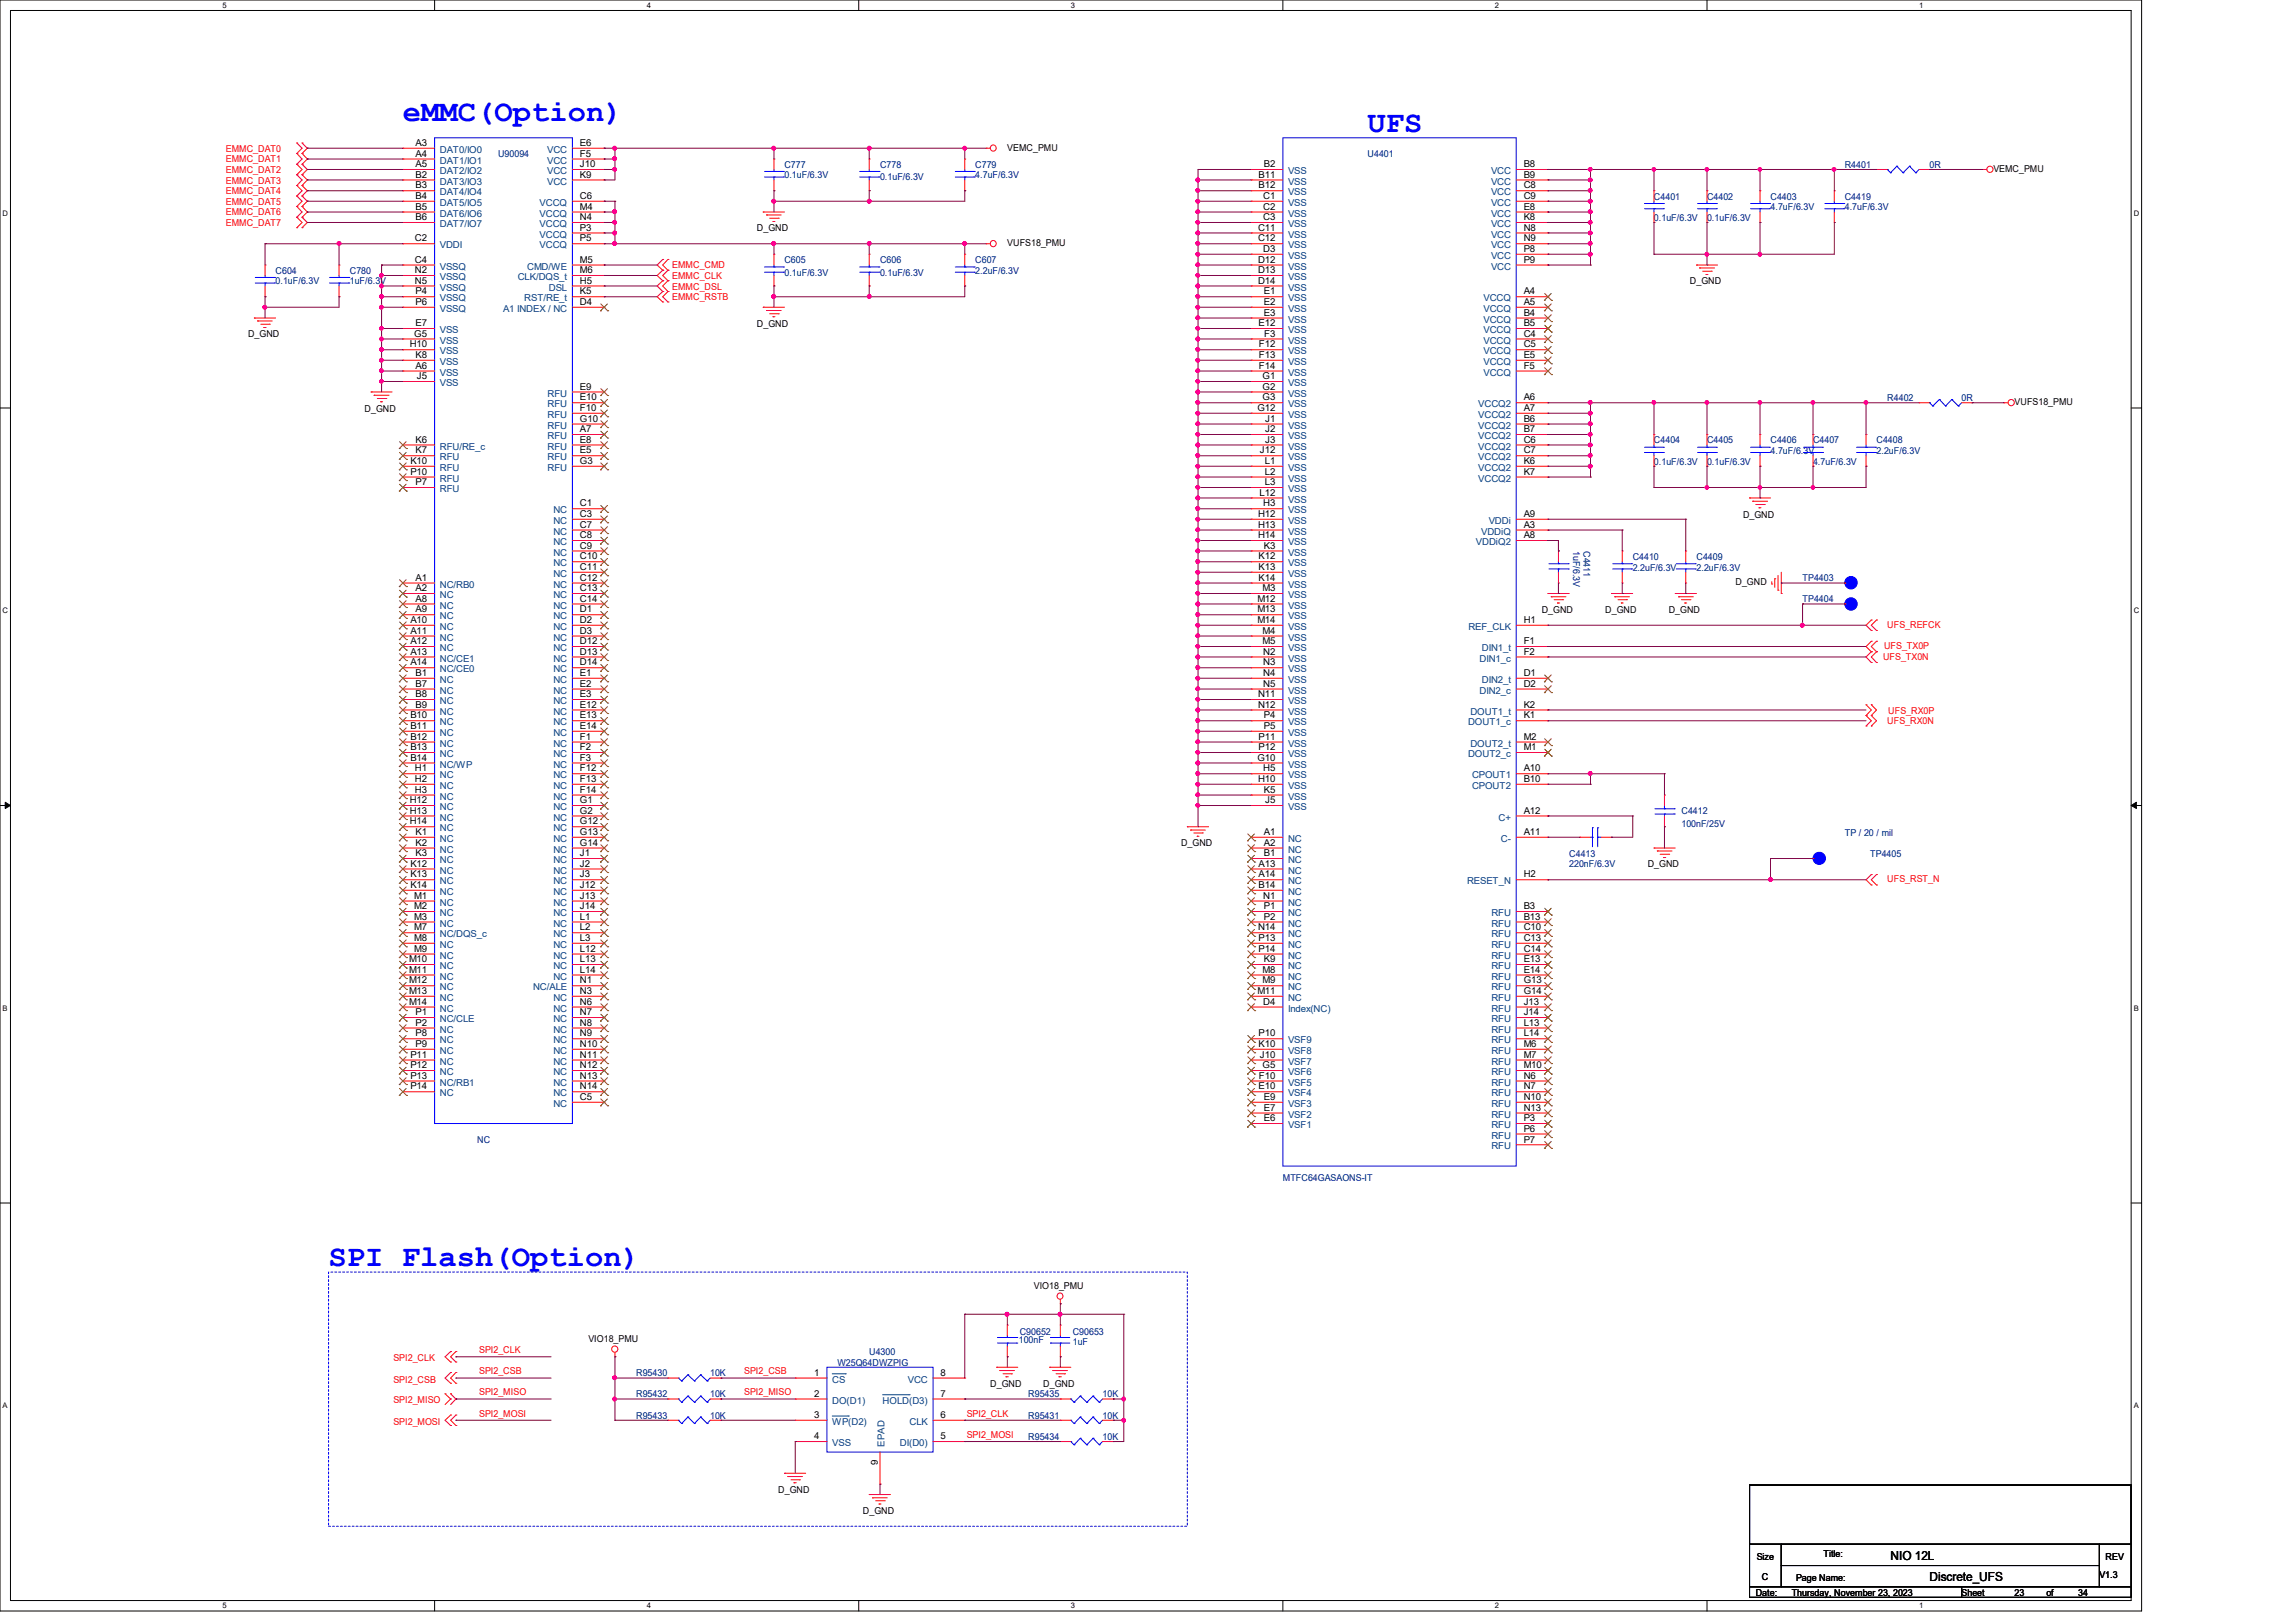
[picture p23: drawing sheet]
<svg xmlns="http://www.w3.org/2000/svg" width="297mm" height="210mm" viewBox="0 0 297 210" stroke-linecap="round" stroke-linejoin="round" font-family="sans-serif">
<defs><g id="words">
<g font-size="3.9" fill="#00f">
<text x="52.1" y="15.6">eMMC(Option)</text>
<text x="176.9" y="17">UFS</text>
<text x="42.5" y="163.7">SPI Flash(Option)</text>
</g>
<g font-size="1.6">
<text x="244.6" y="201.8">NIO 12L</text>
<text x="249.6" y="204.6">Discrete_UFS</text>
</g>
<g font-size="1.2" fill="#f00">
<text x="29.2" y="19.6">EMMC_DAT0</text>
<text x="29.2" y="21">EMMC_DAT1</text>
<text x="29.2" y="22.4">EMMC_DAT2</text>
<text x="29.2" y="23.8">EMMC_DAT3</text>
<text x="29.2" y="25.1">EMMC_DAT4</text>
<text x="29.2" y="26.5">EMMC_DAT5</text>
<text x="29.2" y="27.9">EMMC_DAT6</text>
<text x="29.2" y="29.3">EMMC_DAT7</text>
<text x="87" y="34.7">EMMC_CMD</text>
<text x="87" y="36.1">EMMC_CLK</text>
<text x="87" y="37.5">EMMC_DSL</text>
<text x="87" y="38.9">EMMC_RSTB</text>
<text x="243.7" y="84">UFS_TX0P</text>
<text x="244.1" y="81.2">UFS_REFCK</text>
<text x="243.6" y="85.3">UFS_TX0N</text>
<text x="244.1" y="93.7">UFS_RX0N</text>
<text x="244.3" y="92.3">UFS_RX0P</text>
<text x="244.1" y="114.1">UFS_RST_N</text>
<text x="50.9" y="176.2">SPI2_CLK</text>
<text x="50.9" y="178.9">SPI2_CSB</text>
<text x="62" y="175.1">SPI2_CLK</text>
<text x="62" y="177.8">SPI2_CSB</text>
<text x="96.3" y="177.8">SPI2_CSB</text>
<text x="50.9" y="181.5">SPI2_MISO</text>
<text x="50.9" y="184.4">SPI2_MOSI</text>
<text x="62" y="180.6">SPI2_MISO</text>
<text x="62" y="183.3">SPI2_MOSI</text>
<text x="96.3" y="180.6">SPI2_MISO</text>
<text x="125.1" y="183.3">SPI2_CLK</text>
<text x="125.1" y="186.1">SPI2_MOSI</text>
</g>
<g font-size="1.2">
<text x="53.8" y="18.9">A3</text>
<text x="53.8" y="20.3">A4</text>
<text x="53.8" y="21.6">A5</text>
<text x="53.8" y="23">B2</text>
<text x="75" y="18.9">E6</text>
<text x="75" y="20.3">F5</text>
<text x="75" y="21.6">J10</text>
<text x="75" y="23">K9</text>
<text x="130.3" y="19.5">VEMC_PMU</text>
<text x="162.8" y="23">B11</text>
<text x="163.5" y="21.6">B2</text>
<text x="197.1" y="21.6">B8</text>
<text x="197.1" y="23">B9</text>
<text x="257.9" y="22.3">VEMC_PMU</text>
<text x="53.8" y="24.4">B3</text>
<text x="53.8" y="25.7">B4</text>
<text x="53.8" y="27.1">B5</text>
<text x="53.8" y="28.5">B6</text>
<text x="75" y="25.7">C6</text>
<text x="75" y="27.1">M4</text>
<text x="75" y="28.5">N4</text>
<text x="75" y="29.8">P3</text>
<text x="97.9" y="29.9">D_GND</text>
<text x="162.7" y="29.8">C11</text>
<text x="162.8" y="24.4">B12</text>
<text x="163.4" y="27.1">C2</text>
<text x="163.4" y="28.5">C3</text>
<text x="163.4" y="25.7">C1</text>
<text x="197.1" y="24.4">C8</text>
<text x="197.1" y="25.7">C9</text>
<text x="197.1" y="29.8">N8</text>
<text x="197.1" y="27.1">E8</text>
<text x="197.1" y="28.5">K8</text>
<text x="53.7" y="31.2">C2</text>
<text x="53.7" y="34">C4</text>
<text x="53.7" y="35.3">N2</text>
<text x="75" y="34">M5</text>
<text x="75" y="35.3">M6</text>
<text x="75" y="31.2">P5</text>
<text x="130.3" y="31.8">VUFS18_PMU</text>
<text x="162.7" y="31.2">C12</text>
<text x="162.7" y="34">D12</text>
<text x="162.7" y="35.3">D13</text>
<text x="163.4" y="32.6">D3</text>
<text x="197.1" y="31.2">N9</text>
<text x="197.1" y="32.6">P8</text>
<text x="197.1" y="34">P9</text>
<text x="53.7" y="36.7">N5</text>
<text x="53.8" y="38.1">P4</text>
<text x="53.8" y="39.5">P6</text>
<text x="75" y="38.1">K5</text>
<text x="75" y="39.5">D4</text>
<text x="75" y="36.7">H5</text>
<text x="162.7" y="36.7">D14</text>
<text x="163.5" y="38.1">E1</text>
<text x="163.5" y="39.5">E2</text>
<text x="163.5" y="40.9">E3</text>
<text x="197.1" y="38.1">A4</text>
<text x="197.1" y="39.5">A5</text>
<text x="197.1" y="40.9">B4</text>
<text x="218.6" y="36.8">D_GND</text>
<text x="32.1" y="43.6">D_GND</text>
<text x="53" y="45">H10</text>
<text x="53.6" y="43.6">G5</text>
<text x="53.8" y="42.2">E7</text>
<text x="53.8" y="46.3">K8</text>
<text x="53.8" y="47.7">A6</text>
<text x="97.9" y="42.3">D_GND</text>
<text x="162.8" y="42.2">E12</text>
<text x="162.9" y="45">F12</text>
<text x="162.9" y="46.3">F13</text>
<text x="162.9" y="47.7">F14</text>
<text x="163.5" y="43.6">F3</text>
<text x="197.1" y="42.2">B5</text>
<text x="197.1" y="43.6">C4</text>
<text x="197.1" y="45">C5</text>
<text x="197.1" y="46.3">E5</text>
<text x="197.1" y="47.7">F5</text>
<text x="47.2" y="53.3">D_GND</text>
<text x="53.9" y="49.1">J5</text>
<text x="75" y="50.4">E9</text>
<text x="75" y="51.8">E10</text>
<text x="75" y="53.2">F10</text>
<text x="162.6" y="53.2">G12</text>
<text x="163.3" y="49.1">G1</text>
<text x="163.3" y="50.4">G2</text>
<text x="163.3" y="51.8">G3</text>
<text x="197.1" y="51.8">A6</text>
<text x="197.1" y="53.2">A7</text>
<text x="260.6" y="52.4">VUFS18_PMU</text>
<text x="53.8" y="57.3">K6</text>
<text x="53.8" y="58.7">K7</text>
<text x="75" y="58.7">E5</text>
<text x="75" y="55.9">A7</text>
<text x="75" y="54.6">G10</text>
<text x="75" y="57.3">E8</text>
<text x="163" y="58.7">J12</text>
<text x="163.7" y="54.6">J1</text>
<text x="163.7" y="55.9">J2</text>
<text x="163.7" y="57.3">J3</text>
<text x="197.1" y="54.6">B6</text>
<text x="197.1" y="55.9">B7</text>
<text x="197.1" y="57.3">C6</text>
<text x="197.1" y="58.7">C7</text>
<text x="53.1" y="60">K10</text>
<text x="53.1" y="61.4">P10</text>
<text x="53.8" y="62.8">P7</text>
<text x="75" y="65.5">C1</text>
<text x="75" y="60">G3</text>
<text x="162.9" y="64.1">L12</text>
<text x="163.4" y="65.5">H3</text>
<text x="163.6" y="60">L1</text>
<text x="163.6" y="61.4">L2</text>
<text x="163.6" y="62.8">L3</text>
<text x="197.1" y="60">K6</text>
<text x="197.1" y="61.4">K7</text>
<text x="75" y="66.9">C3</text>
<text x="75" y="68.3">C7</text>
<text x="75" y="69.6">C8</text>
<text x="75" y="71">C9</text>
<text x="162.7" y="66.9">H12</text>
<text x="162.7" y="68.3">H13</text>
<text x="162.7" y="69.6">H14</text>
<text x="163.5" y="71">K3</text>
<text x="197.1" y="68.3">A3</text>
<text x="197.1" y="69.6">A8</text>
<text x="197.1" y="66.9">A9</text>
<text x="225.5" y="67">D_GND</text>
<text x="53.8" y="75.1">A1</text>
<text x="53.8" y="76.5">A2</text>
<text x="53.8" y="77.9">A8</text>
<text x="75" y="72.4">C10</text>
<text x="75" y="73.7">C11</text>
<text x="75" y="75.1">C12</text>
<text x="75" y="76.5">C13</text>
<text x="75" y="77.9">C14</text>
<text x="162.6" y="77.9">M12</text>
<text x="162.8" y="72.4">K12</text>
<text x="162.8" y="73.7">K13</text>
<text x="162.8" y="75.1">K14</text>
<text x="163.3" y="76.5">M3</text>
<text x="224.5" y="75.7">D_GND</text>
<text x="53.1" y="80.6">A10</text>
<text x="53.1" y="82">A11</text>
<text x="53.1" y="83.4">A12</text>
<text x="53.8" y="79.2">A9</text>
<text x="75" y="79.2">D1</text>
<text x="75" y="80.6">D2</text>
<text x="75" y="82">D3</text>
<text x="75" y="83.4">D12</text>
<text x="162.6" y="79.2">M13</text>
<text x="162.6" y="80.6">M14</text>
<text x="163.3" y="82">M4</text>
<text x="163.3" y="83.4">M5</text>
<text x="197.1" y="83.4">F1</text>
<text x="197.1" y="80.6">H1</text>
<text x="199.4" y="79.3">D_GND</text>
<text x="207.6" y="79.3">D_GND</text>
<text x="215.9" y="79.3">D_GND</text>
<text x="53.1" y="84.7">A13</text>
<text x="53.1" y="86.1">A14</text>
<text x="53.8" y="87.5">B1</text>
<text x="53.8" y="88.9">B7</text>
<text x="75" y="84.7">D13</text>
<text x="75" y="86.1">D14</text>
<text x="75" y="87.5">E1</text>
<text x="75" y="88.9">E2</text>
<text x="163.4" y="84.7">N2</text>
<text x="163.4" y="87.5">N4</text>
<text x="163.4" y="88.9">N5</text>
<text x="163.4" y="86.1">N3</text>
<text x="197.1" y="87.5">D1</text>
<text x="197.1" y="88.9">D2</text>
<text x="197.1" y="84.7">F2</text>
<text x="53.1" y="93">B10</text>
<text x="53.1" y="94.3">B11</text>
<text x="53.1" y="95.7">B12</text>
<text x="53.8" y="90.2">B8</text>
<text x="53.8" y="91.6">B9</text>
<text x="75" y="90.2">E3</text>
<text x="75" y="91.6">E12</text>
<text x="75" y="93">E13</text>
<text x="75" y="94.3">E14</text>
<text x="75" y="95.7">F1</text>
<text x="162.7" y="90.2">N11</text>
<text x="162.7" y="91.6">N12</text>
<text x="162.8" y="95.7">P11</text>
<text x="163.5" y="93">P4</text>
<text x="163.5" y="94.3">P5</text>
<text x="197.1" y="91.6">K2</text>
<text x="197.1" y="93">K1</text>
<text x="197.1" y="95.7">M2</text>
<text x="53.1" y="97.1">B13</text>
<text x="53.1" y="98.4">B14</text>
<text x="53.7" y="99.8">H1</text>
<text x="53.7" y="101.2">H2</text>
<text x="75" y="97.1">F2</text>
<text x="75" y="98.4">F3</text>
<text x="75" y="99.8">F12</text>
<text x="75" y="101.2">F13</text>
<text x="162.6" y="98.4">G10</text>
<text x="162.7" y="101.2">H10</text>
<text x="162.8" y="97.1">P12</text>
<text x="163.4" y="99.8">H5</text>
<text x="197.1" y="97.1">M1</text>
<text x="197.1" y="99.8">A10</text>
<text x="197.1" y="101.2">B10</text>
<text x="53" y="103.9">H12</text>
<text x="53" y="105.3">H13</text>
<text x="53" y="106.7">H14</text>
<text x="53.7" y="102.6">H3</text>
<text x="75" y="102.6">F14</text>
<text x="75" y="103.9">G1</text>
<text x="75" y="105.3">G2</text>
<text x="75" y="106.7">G12</text>
<text x="163.5" y="102.6">K5</text>
<text x="163.7" y="103.9">J5</text>
<text x="197.1" y="105.3">A12</text>
<text x="53.1" y="112.1">K12</text>
<text x="53.1" y="113.5">K13</text>
<text x="53.8" y="108">K1</text>
<text x="53.8" y="109.4">K2</text>
<text x="53.8" y="110.8">K3</text>
<text x="75" y="108">G13</text>
<text x="75" y="109.4">G14</text>
<text x="75" y="110.8">J1</text>
<text x="75" y="112.1">J2</text>
<text x="75" y="113.5">J3</text>
<text x="152.8" y="109.5">D_GND</text>
<text x="162.8" y="112.1">A13</text>
<text x="162.8" y="113.5">A14</text>
<text x="163.5" y="108">A1</text>
<text x="163.5" y="109.4">A2</text>
<text x="163.5" y="110.8">B1</text>
<text x="197.1" y="113.5">H2</text>
<text x="197.1" y="108">A11</text>
<text x="213.1" y="112.2">D_GND</text>
<text x="53.1" y="114.9">K14</text>
<text x="53.6" y="116.3">M1</text>
<text x="53.6" y="117.6">M2</text>
<text x="53.6" y="119">M3</text>
<text x="75" y="114.9">J12</text>
<text x="75" y="116.3">J13</text>
<text x="75" y="117.6">J14</text>
<text x="75" y="119">L1</text>
<text x="162.8" y="114.9">B14</text>
<text x="163.4" y="116.3">N1</text>
<text x="163.5" y="117.6">P1</text>
<text x="163.5" y="119">P2</text>
<text x="197.1" y="117.6">B3</text>
<text x="197.1" y="119">B13</text>
<text x="52.9" y="124.5">M10</text>
<text x="52.9" y="125.9">M11</text>
<text x="53.6" y="120.4">M7</text>
<text x="53.6" y="121.8">M8</text>
<text x="53.6" y="123.1">M9</text>
<text x="75" y="120.4">L2</text>
<text x="75" y="121.8">L3</text>
<text x="75" y="123.1">L12</text>
<text x="75" y="124.5">L13</text>
<text x="75" y="125.9">L14</text>
<text x="162.7" y="120.4">N14</text>
<text x="162.8" y="121.8">P13</text>
<text x="162.8" y="123.1">P14</text>
<text x="163.3" y="125.9">M8</text>
<text x="163.5" y="124.5">K9</text>
<text x="197.1" y="120.4">C10</text>
<text x="197.1" y="121.8">C13</text>
<text x="197.1" y="123.1">C14</text>
<text x="197.1" y="124.5">E13</text>
<text x="197.1" y="125.9">E14</text>
<text x="52.9" y="127.3">M12</text>
<text x="52.9" y="128.6">M13</text>
<text x="52.9" y="130">M14</text>
<text x="53.8" y="131.4">P1</text>
<text x="75" y="127.3">N1</text>
<text x="75" y="128.6">N3</text>
<text x="75" y="130">N6</text>
<text x="75" y="131.4">N7</text>
<text x="162.6" y="128.6">M11</text>
<text x="163.3" y="127.3">M9</text>
<text x="163.4" y="130">D4</text>
<text x="197.1" y="127.3">G13</text>
<text x="197.1" y="128.6">G14</text>
<text x="197.1" y="130">J13</text>
<text x="197.1" y="131.4">J14</text>
<text x="53.1" y="136.9">P11</text>
<text x="53.8" y="132.7">P2</text>
<text x="53.8" y="134.1">P8</text>
<text x="53.8" y="135.5">P9</text>
<text x="75" y="132.7">N8</text>
<text x="75" y="134.1">N9</text>
<text x="75" y="135.5">N10</text>
<text x="75" y="136.9">N11</text>
<text x="162.8" y="135.5">K10</text>
<text x="162.8" y="134.1">P10</text>
<text x="163" y="136.9">J10</text>
<text x="197.1" y="132.7">L13</text>
<text x="197.1" y="134.1">L14</text>
<text x="197.1" y="135.5">M6</text>
<text x="197.1" y="136.9">M7</text>
<text x="53.1" y="138.2">P12</text>
<text x="53.1" y="139.6">P13</text>
<text x="53.1" y="141">P14</text>
<text x="75" y="142.3">C5</text>
<text x="75" y="138.2">N12</text>
<text x="75" y="139.6">N13</text>
<text x="75" y="141">N14</text>
<text x="162.8" y="141">E10</text>
<text x="162.9" y="139.6">F10</text>
<text x="163.3" y="138.2">G5</text>
<text x="163.5" y="143.7">E7</text>
<text x="163.5" y="142.3">E9</text>
<text x="197.1" y="138.2">M10</text>
<text x="197.1" y="139.6">N6</text>
<text x="197.1" y="141">N7</text>
<text x="197.1" y="142.3">N10</text>
<text x="197.1" y="143.7">N13</text>
<text x="163.5" y="145.1">E6</text>
<text x="197.1" y="145.1">P3</text>
<text x="197.1" y="146.4">P6</text>
<text x="197.1" y="147.8">P7</text>
<text x="133.7" y="166.8">VIO18_PMU</text>
<text x="76.1" y="173.7">VIO18_PMU</text>
<text x="105.3" y="178">1</text>
<text x="121.7" y="178">8</text>
<text x="128.1" y="179.5">D_GND</text>
<text x="135" y="179.5">D_GND</text>
<text x="105.3" y="183.5">3</text>
<text x="105.3" y="180.7">2</text>
<text x="121.7" y="183.5">6</text>
<text x="121.7" y="180.7">7</text>
<text x="105.3" y="186.2">4</text>
<text x="113.5" y="189.5" transform="rotate(-90 113.5 189.5)">9</text>
<text x="121.7" y="186.2">5</text>
<text x="100.7" y="193.2">D_GND</text>
<text x="111.6" y="195.9">D_GND</text>
<text x="227.2" y="201.8">Size</text>
<text x="235.9" y="201.5">Title:</text>
<text x="272.4" y="201.8">REV</text>
<text x="227.1" y="206.5">Date:</text>
<text x="227.9" y="204.4">C</text>
<text x="231.8" y="206.5">Thursday, November 23, 2023</text>
<text x="232.3" y="204.6">Page Name:</text>
<text x="253.7" y="206.5">Sheet</text>
<text x="260.6" y="206.5">23</text>
<text x="264.7" y="206.5">of</text>
<text x="268.8" y="206.5">34</text>
<text x="271.6" y="204.1">V1.3</text>
</g>
<g font-size="1.2" fill="#003f7f">
<text x="56.9" y="19.8">DAT0/IO0</text>
<text x="56.9" y="21.2">DAT1/IO1</text>
<text x="56.9" y="22.5">DAT2/IO2</text>
<text x="56.9" y="23.9">DAT3/IO3</text>
<text x="70.8" y="19.8">VCC</text>
<text x="70.8" y="21.2">VCC</text>
<text x="70.8" y="22.5">VCC</text>
<text x="70.8" y="23.9">VCC</text>
<text x="166.6" y="22.5">VSS</text>
<text x="166.6" y="23.9">VSS</text>
<text x="192.9" y="22.5">VCC</text>
<text x="192.9" y="23.9">VCC</text>
<text x="56.9" y="25.3">DAT4/IO4</text>
<text x="56.9" y="26.6">DAT5/IO5</text>
<text x="56.9" y="28">DAT6/IO6</text>
<text x="56.9" y="29.4">DAT7/IO7</text>
<text x="69.8" y="26.6">VCCQ</text>
<text x="69.8" y="28">VCCQ</text>
<text x="69.8" y="29.4">VCCQ</text>
<text x="166.6" y="25.3">VSS</text>
<text x="166.6" y="28">VSS</text>
<text x="166.6" y="29.4">VSS</text>
<text x="166.6" y="26.6">VSS</text>
<text x="192.9" y="25.3">VCC</text>
<text x="192.9" y="26.6">VCC</text>
<text x="192.9" y="28">VCC</text>
<text x="192.9" y="29.4">VCC</text>
<text x="56.9" y="32.1">VDDI</text>
<text x="56.9" y="34.9">VSSQ</text>
<text x="68.2" y="34.9">CMD/WE</text>
<text x="69.8" y="30.7">VCCQ</text>
<text x="69.8" y="32.1">VCCQ</text>
<text x="166.6" y="30.7">VSS</text>
<text x="166.6" y="32.1">VSS</text>
<text x="166.6" y="33.5">VSS</text>
<text x="166.6" y="34.9">VSS</text>
<text x="192.9" y="30.7">VCC</text>
<text x="192.9" y="32.1">VCC</text>
<text x="192.9" y="33.5">VCC</text>
<text x="192.9" y="34.9">VCC</text>
<text x="56.9" y="36.2">VSSQ</text>
<text x="56.9" y="37.6">VSSQ</text>
<text x="56.9" y="39">VSSQ</text>
<text x="56.9" y="40.3">VSSQ</text>
<text x="65.1" y="40.3">A1 INDEX / NC</text>
<text x="67" y="36.2">CLK/DQS_t</text>
<text x="67.8" y="39">RST/RE_t</text>
<text x="71" y="37.6">DSL</text>
<text x="166.6" y="36.2">VSS</text>
<text x="166.6" y="37.6">VSS</text>
<text x="166.6" y="39">VSS</text>
<text x="166.6" y="40.3">VSS</text>
<text x="166.6" y="41.7">VSS</text>
<text x="191.9" y="39">VCCQ</text>
<text x="191.9" y="40.3">VCCQ</text>
<text x="191.9" y="41.7">VCCQ</text>
<text x="56.9" y="43.1">VSS</text>
<text x="56.9" y="44.5">VSS</text>
<text x="56.9" y="45.8">VSS</text>
<text x="56.9" y="47.2">VSS</text>
<text x="166.6" y="43.1">VSS</text>
<text x="166.6" y="44.5">VSS</text>
<text x="166.6" y="45.8">VSS</text>
<text x="166.6" y="47.2">VSS</text>
<text x="191.9" y="43.1">VCCQ</text>
<text x="191.9" y="44.5">VCCQ</text>
<text x="191.9" y="45.8">VCCQ</text>
<text x="191.9" y="47.2">VCCQ</text>
<text x="56.9" y="48.6">VSS</text>
<text x="56.9" y="50">VSS</text>
<text x="70.8" y="51.3">RFU</text>
<text x="70.8" y="52.7">RFU</text>
<text x="166.6" y="48.6">VSS</text>
<text x="166.6" y="50">VSS</text>
<text x="166.6" y="51.3">VSS</text>
<text x="166.6" y="52.7">VSS</text>
<text x="191.2" y="52.7">VCCQ2</text>
<text x="191.9" y="48.6">VCCQ</text>
<text x="56.9" y="58.2">RFU/RE_c</text>
<text x="56.9" y="59.6">RFU</text>
<text x="70.8" y="59.6">RFU</text>
<text x="70.8" y="56.8">RFU</text>
<text x="70.8" y="54.1">RFU</text>
<text x="70.8" y="55.5">RFU</text>
<text x="70.8" y="58.2">RFU</text>
<text x="166.6" y="54.1">VSS</text>
<text x="166.6" y="55.5">VSS</text>
<text x="166.6" y="56.8">VSS</text>
<text x="166.6" y="58.2">VSS</text>
<text x="166.6" y="59.6">VSS</text>
<text x="191.2" y="54.1">VCCQ2</text>
<text x="191.2" y="55.5">VCCQ2</text>
<text x="191.2" y="56.8">VCCQ2</text>
<text x="191.2" y="58.2">VCCQ2</text>
<text x="191.2" y="59.6">VCCQ2</text>
<text x="56.9" y="63.7">RFU</text>
<text x="56.9" y="60.9">RFU</text>
<text x="56.9" y="62.3">RFU</text>
<text x="70.8" y="60.9">RFU</text>
<text x="166.6" y="60.9">VSS</text>
<text x="166.6" y="62.3">VSS</text>
<text x="166.6" y="63.7">VSS</text>
<text x="166.6" y="65">VSS</text>
<text x="191.2" y="60.9">VCCQ2</text>
<text x="191.2" y="62.3">VCCQ2</text>
<text x="71.6" y="66.4">NC</text>
<text x="71.6" y="67.8">NC</text>
<text x="71.6" y="69.2">NC</text>
<text x="71.6" y="70.5">NC</text>
<text x="71.6" y="71.9">NC</text>
<text x="166.6" y="66.4">VSS</text>
<text x="166.6" y="67.8">VSS</text>
<text x="166.6" y="69.2">VSS</text>
<text x="166.6" y="70.5">VSS</text>
<text x="166.6" y="71.9">VSS</text>
<text x="190.9" y="70.5">VDDiQ2</text>
<text x="191.6" y="69.2">VDDiQ</text>
<text x="192.6" y="67.8">VDDi</text>
<text x="56.9" y="76">NC/RB0</text>
<text x="56.9" y="77.4">NC</text>
<text x="71.6" y="73.3">NC</text>
<text x="71.6" y="74.6">NC</text>
<text x="71.6" y="76">NC</text>
<text x="71.6" y="77.4">NC</text>
<text x="166.6" y="73.3">VSS</text>
<text x="166.6" y="74.6">VSS</text>
<text x="166.6" y="76">VSS</text>
<text x="166.6" y="77.4">VSS</text>
<text x="56.9" y="78.7">NC</text>
<text x="56.9" y="80.1">NC</text>
<text x="56.9" y="81.5">NC</text>
<text x="56.9" y="82.9">NC</text>
<text x="71.6" y="78.7">NC</text>
<text x="71.6" y="80.1">NC</text>
<text x="71.6" y="81.5">NC</text>
<text x="71.6" y="82.9">NC</text>
<text x="166.6" y="78.7">VSS</text>
<text x="166.6" y="80.1">VSS</text>
<text x="166.6" y="81.5">VSS</text>
<text x="166.6" y="82.9">VSS</text>
<text x="189.9" y="81.5">REF_CLK</text>
<text x="56.9" y="84.2">NC</text>
<text x="56.9" y="85.6">NC/CE1</text>
<text x="56.9" y="87">NC/CE0</text>
<text x="56.9" y="88.4">NC</text>
<text x="56.9" y="89.7">NC</text>
<text x="71.6" y="84.2">NC</text>
<text x="71.6" y="85.6">NC</text>
<text x="71.6" y="87">NC</text>
<text x="71.6" y="88.4">NC</text>
<text x="71.6" y="89.7">NC</text>
<text x="166.6" y="84.2">VSS</text>
<text x="166.6" y="85.6">VSS</text>
<text x="166.6" y="88.4">VSS</text>
<text x="166.6" y="89.7">VSS</text>
<text x="166.6" y="87">VSS</text>
<text x="191.4" y="89.7">DIN2_c</text>
<text x="191.4" y="85.6">DIN1_c</text>
<text x="191.7" y="88.4">DIN2_t</text>
<text x="191.7" y="84.2">DIN1_t</text>
<text x="56.9" y="91.1">NC</text>
<text x="56.9" y="92.5">NC</text>
<text x="56.9" y="93.9">NC</text>
<text x="56.9" y="95.2">NC</text>
<text x="71.6" y="91.1">NC</text>
<text x="71.6" y="92.5">NC</text>
<text x="71.6" y="93.9">NC</text>
<text x="71.6" y="95.2">NC</text>
<text x="166.6" y="91.1">VSS</text>
<text x="166.6" y="92.5">VSS</text>
<text x="166.6" y="93.9">VSS</text>
<text x="166.6" y="95.2">VSS</text>
<text x="189.9" y="93.9">DOUT1_c</text>
<text x="190.2" y="92.5">DOUT1_t</text>
<text x="56.9" y="96.6">NC</text>
<text x="56.9" y="98">NC</text>
<text x="56.9" y="99.3">NC/WP</text>
<text x="56.9" y="100.7">NC</text>
<text x="71.6" y="96.6">NC</text>
<text x="71.6" y="98">NC</text>
<text x="71.6" y="99.3">NC</text>
<text x="71.6" y="100.7">NC</text>
<text x="166.6" y="96.6">VSS</text>
<text x="166.6" y="98">VSS</text>
<text x="166.6" y="99.3">VSS</text>
<text x="166.6" y="100.7">VSS</text>
<text x="189.9" y="98">DOUT2_c</text>
<text x="190.2" y="96.6">DOUT2_t</text>
<text x="190.4" y="100.7">CPOUT1</text>
<text x="56.9" y="102.1">NC</text>
<text x="56.9" y="103.5">NC</text>
<text x="56.9" y="104.8">NC</text>
<text x="56.9" y="106.2">NC</text>
<text x="56.9" y="107.6">NC</text>
<text x="71.6" y="102.1">NC</text>
<text x="71.6" y="103.5">NC</text>
<text x="71.6" y="104.8">NC</text>
<text x="71.6" y="106.2">NC</text>
<text x="71.6" y="107.6">NC</text>
<text x="166.6" y="102.1">VSS</text>
<text x="166.6" y="103.5">VSS</text>
<text x="166.6" y="104.8">VSS</text>
<text x="190.4" y="102.1">CPOUT2</text>
<text x="193.8" y="106.2">C+</text>
<text x="56.9" y="108.9">NC</text>
<text x="56.9" y="110.3">NC</text>
<text x="56.9" y="111.7">NC</text>
<text x="56.9" y="113">NC</text>
<text x="71.6" y="108.9">NC</text>
<text x="71.6" y="110.3">NC</text>
<text x="71.6" y="111.7">NC</text>
<text x="71.6" y="113">NC</text>
<text x="166.6" y="108.9">NC</text>
<text x="166.6" y="110.3">NC</text>
<text x="166.6" y="111.7">NC</text>
<text x="166.6" y="113">NC</text>
<text x="194.1" y="108.9">C-</text>
<text x="56.9" y="114.4">NC</text>
<text x="56.9" y="115.8">NC</text>
<text x="56.9" y="117.2">NC</text>
<text x="56.9" y="118.5">NC</text>
<text x="56.9" y="119.9">NC</text>
<text x="71.6" y="114.4">NC</text>
<text x="71.6" y="115.8">NC</text>
<text x="71.6" y="117.2">NC</text>
<text x="71.6" y="118.5">NC</text>
<text x="71.6" y="119.9">NC</text>
<text x="166.6" y="114.4">NC</text>
<text x="166.6" y="115.8">NC</text>
<text x="166.6" y="117.2">NC</text>
<text x="166.6" y="118.5">NC</text>
<text x="166.6" y="119.9">NC</text>
<text x="189.8" y="114.4">RESET_N</text>
<text x="192.9" y="118.5">RFU</text>
<text x="192.9" y="119.9">RFU</text>
<text x="56.9" y="121.3">NC/DQS_c</text>
<text x="56.9" y="122.6">NC</text>
<text x="56.9" y="124">NC</text>
<text x="56.9" y="125.4">NC</text>
<text x="71.6" y="121.3">NC</text>
<text x="71.6" y="122.6">NC</text>
<text x="71.6" y="124">NC</text>
<text x="71.6" y="125.4">NC</text>
<text x="166.6" y="121.3">NC</text>
<text x="166.6" y="122.6">NC</text>
<text x="166.6" y="124">NC</text>
<text x="166.6" y="125.4">NC</text>
<text x="192.9" y="121.3">RFU</text>
<text x="192.9" y="122.6">RFU</text>
<text x="192.9" y="124">RFU</text>
<text x="192.9" y="125.4">RFU</text>
<text x="56.9" y="126.7">NC</text>
<text x="56.9" y="128.1">NC</text>
<text x="56.9" y="129.5">NC</text>
<text x="56.9" y="130.9">NC</text>
<text x="69" y="128.1">NC/ALE</text>
<text x="71.6" y="126.7">NC</text>
<text x="71.6" y="129.5">NC</text>
<text x="71.6" y="130.9">NC</text>
<text x="166.6" y="126.7">NC</text>
<text x="166.6" y="128.1">NC</text>
<text x="166.6" y="129.5">NC</text>
<text x="166.6" y="130.9">Index(NC)</text>
<text x="192.9" y="126.7">RFU</text>
<text x="192.9" y="128.1">RFU</text>
<text x="192.9" y="129.5">RFU</text>
<text x="192.9" y="130.9">RFU</text>
<text x="56.9" y="132.3">NC/CLE</text>
<text x="56.9" y="133.6">NC</text>
<text x="56.9" y="135">NC</text>
<text x="56.9" y="136.4">NC</text>
<text x="56.9" y="137.8">NC</text>
<text x="71.6" y="132.3">NC</text>
<text x="71.6" y="133.6">NC</text>
<text x="71.6" y="135">NC</text>
<text x="71.6" y="136.4">NC</text>
<text x="71.6" y="137.8">NC</text>
<text x="166.6" y="137.8">VSF7</text>
<text x="166.6" y="136.4">VSF8</text>
<text x="166.6" y="135">VSF9</text>
<text x="192.9" y="132.3">RFU</text>
<text x="192.9" y="133.6">RFU</text>
<text x="192.9" y="135">RFU</text>
<text x="192.9" y="136.4">RFU</text>
<text x="192.9" y="137.8">RFU</text>
<text x="56.9" y="139.1">NC</text>
<text x="56.9" y="140.5">NC/RB1</text>
<text x="56.9" y="141.9">NC</text>
<text x="71.6" y="143.2">NC</text>
<text x="71.6" y="139.1">NC</text>
<text x="71.6" y="140.5">NC</text>
<text x="71.6" y="141.9">NC</text>
<text x="166.6" y="143.2">VSF3</text>
<text x="166.6" y="141.9">VSF4</text>
<text x="166.6" y="140.5">VSF5</text>
<text x="166.6" y="139.1">VSF6</text>
<text x="192.9" y="139.1">RFU</text>
<text x="192.9" y="140.5">RFU</text>
<text x="192.9" y="141.9">RFU</text>
<text x="192.9" y="143.2">RFU</text>
<text x="166.6" y="146">VSF1</text>
<text x="166.6" y="144.6">VSF2</text>
<text x="192.9" y="144.6">RFU</text>
<text x="192.9" y="146">RFU</text>
<text x="192.9" y="147.3">RFU</text>
<text x="192.9" y="148.7">RFU</text>
<text x="107.7" y="178.9">CS</text>
<text x="117.4" y="178.9">VCC</text>
<text x="107.7" y="184.4">WP(D2)</text>
<text x="107.7" y="181.6">DO(D1)</text>
<text x="114.2" y="181.6">HOLD(D3)</text>
<text x="117.6" y="184.4">CLK</text>
<text x="107.7" y="187.1">VSS</text>
<text x="114.4" y="187.2" transform="rotate(-90 114.4 187.2)">EPAD</text>
<text x="116.4" y="187.1">DI(D0)</text>
</g>
<g font-size="1.2" fill="#00007f">
<text x="64.4" y="20.3">U90094</text>
<text x="101.5" y="21.7">C777</text>
<text x="101.5" y="23.1">0.1uF/6.3V</text>
<text x="113.8" y="21.7">C778</text>
<text x="113.8" y="23.3">0.1uF/6.3V</text>
<text x="126.2" y="21.7">C779</text>
<text x="126.2" y="23.1">4.7uF/6.3V</text>
<text x="176.9" y="20.3">U4401</text>
<text x="238.6" y="21.7">R4401</text>
<text x="249.6" y="21.7">0R</text>
<text x="214" y="25.8">C4401</text>
<text x="214" y="28.6">0.1uF/6.3V</text>
<text x="220.8" y="25.8">C4402</text>
<text x="220.8" y="28.6">0.1uF/6.3V</text>
<text x="229" y="25.8">C4403</text>
<text x="229" y="27.2">4.7uF/6.3V</text>
<text x="238.6" y="25.8">C4419</text>
<text x="238.6" y="27.2">4.7uF/6.3V</text>
<text x="35.6" y="35.4">C604</text>
<text x="45.3" y="35.4">C780</text>
<text x="101.5" y="34">C605</text>
<text x="101.5" y="35.7">0.1uF/6.3V</text>
<text x="113.8" y="34">C606</text>
<text x="113.8" y="35.7">0.1uF/6.3V</text>
<text x="126.2" y="34">C607</text>
<text x="126.2" y="35.4">2.2uF/6.3V</text>
<text x="35.6" y="36.8">0.1uF/6.3V</text>
<text x="45.3" y="36.8">1uF/6.3V</text>
<text x="244.1" y="51.9">R4402</text>
<text x="253.7" y="51.9">0R</text>
<text x="214" y="57.4">C4404</text>
<text x="220.8" y="57.4">C4405</text>
<text x="229" y="57.4">C4406</text>
<text x="229" y="58.7">4.7uF/6.3V</text>
<text x="234.5" y="57.4">C4407</text>
<text x="242.7" y="57.4">C4408</text>
<text x="242.7" y="58.7">2.2uF/6.3V</text>
<text x="214" y="60.1">0.1uF/6.3V</text>
<text x="220.8" y="60.1">0.1uF/6.3V</text>
<text x="234.5" y="60.1">4.7uF/6.3V</text>
<text x="203.5" y="71.3" transform="rotate(90 203.5 71.3)">1uF/6.3V</text>
<text x="204.9" y="71.3" transform="rotate(90 204.9 71.3)">C4411</text>
<text x="211.2" y="72.4">C4410</text>
<text x="211.2" y="73.8">2.2uF/6.3V</text>
<text x="219.5" y="72.4">C4409</text>
<text x="219.5" y="73.8">2.2uF/6.3V</text>
<text x="233.2" y="75.2">TP4403</text>
<text x="233.2" y="77.9">TP4404</text>
<text x="217.5" y="105.4">C4412</text>
<text x="217.5" y="107">100nF/25V</text>
<text x="203" y="110.9">C4413</text>
<text x="203" y="112.2">220nF/6.3V</text>
<text x="238.6" y="108.1">TP / 20 / mil</text>
<text x="241.9" y="110.9">TP4405</text>
<text x="61.7" y="147.9">NC</text>
<text x="165.9" y="152.8">MTFC64GASAONS-IT</text>
<text x="131.8" y="173.8">100nF</text>
<text x="131.9" y="172.7">C90652</text>
<text x="138.8" y="172.7">C90653</text>
<text x="82.3" y="178.1">R95430</text>
<text x="91.9" y="178.1">10K</text>
<text x="108.3" y="176.7">W25Q64DWZPIG</text>
<text x="112.4" y="175.3">U4300</text>
<text x="138.8" y="174.1">1uF</text>
<text x="82.3" y="183.6">R95433</text>
<text x="82.3" y="180.8">R95432</text>
<text x="91.9" y="183.6">10K</text>
<text x="91.9" y="180.8">10K</text>
<text x="133" y="183.6">R95431</text>
<text x="133" y="180.8">R95435</text>
<text x="142.6" y="183.6">10K</text>
<text x="142.6" y="180.8">10K</text>
<text x="133" y="186.3">R95434</text>
<text x="142.6" y="186.3">10K</text>
</g>
<g font-size="1">
<text x="28.8" y="1">5</text>
<text x="83.7" y="1">4</text>
<text x="138.5" y="1">3</text>
<text x="193.4" y="1">2</text>
<text x="248.2" y="1">1</text>
<text x=".3" y="27.9">D</text>
<text x="276" y="27.9">D</text>
<text x=".3" y="79.4">C</text>
<text x="276" y="79.4">C</text>
<text x=".3" y="130.8">B</text>
<text x="276" y="130.8">B</text>
<text x=".3" y="182.2">A</text>
<text x="276" y="182.2">A</text>
<text x="28.8" y="208.1">5</text>
<text x="83.7" y="208.1">4</text>
<text x="138.5" y="208.1">3</text>
<text x="193.4" y="208.1">2</text>
<text x="248.2" y="208.1">1</text>
</g>
</g></defs>
<g fill="none" stroke="#000" stroke-width=".13">
<path d="M0 0h277v208.5h-277zM1.4 1.4h274.3v205.7h-274.3zM56.2 0v1.4M111.1 0v1.4M165.9 0v1.4M220.8 0v1.4M0 52.8h1.4M275.7 52.8h1.3M0 104.2h1.4M.7 103.8l.7 .4-.7 .4zM275.7 104.2l.7-.4v.8zM275.7 104.2h1.3"/>
<path d="M0 155.7h1.4M275.7 155.7h1.3M226.3 192.2h49.4v7.6h-49.4zM226.3 199.8h4.1v5.5h-4.1zM230.4 199.8h41.2v2.8h-41.2zM271.6 199.8h4.1v5.5h-4.1zM56.2 207.1v1.4M111.1 207.1v1.4M165.9 207.1v1.4M220.8 207.1v1.4M226.3 205.3h27.4v1.4h-27.4zM230.4 202.6h41.2v2.7h-41.2z"/>
<path d="M253.7 205.3h22v1.4h-22z"/>
</g>
<path d="M.7 103.8l.7 .4-.7 .4zM275.7 104.2l.7-.4v.8z" fill="#000"/>
<path d="M42.5 164.6h111.1v32.9h-111.1z" fill="none" stroke="#00f" stroke-width=".13" stroke-dasharray=".3 .3"/>
<g fill="none" stroke="#f00" stroke-width=".13">
<path d="M38.4 19.9h.1M38.4 18.5h.1M38.4 18.5l.7 .7-.7 .7M38.4 19.9l.7 .7-.7 .7M39.1 18.5h.1M39.1 19.9h.1M39.1 18.5l.7 .7-.7 .7M39.1 19.9l.7 .7-.7 .7M127.6 19.2h.1M127.6 19.2h.5M38.4 21.3h.1M38.4 22.6h.1"/>
<path d="M38.4 24h.1M38.4 25.4h.1M38.4 26.7h.1M38.4 28.1h.1M38.4 29.5h.1M38.4 21.3l.7 .6-.7 .7M38.4 22.6l.7 .7-.7 .7M38.4 24l.7 .7-.7 .7M38.4 25.4l.7 .6-.7 .7M38.4 26.7l.7 .7-.7 .7M38.4 28.1l.7 .7-.7 .7M39.1 21.3h.1"/>
<path d="M39.1 22.6h.1M39.1 24h.1M39.1 25.4h.1M39.1 26.7h.1M39.1 28.1h.1M39.1 29.5h.1M39.1 21.3l.7 .6-.7 .7M39.1 22.6l.7 .7-.7 .7M39.1 24l.7 .7-.7 .7M39.1 25.4l.7 .6-.7 .7M39.1 26.7l.7 .7-.7 .7M39.1 28.1l.7 .7-.7 .7"/>
<path d="M85.7 33.6h.1M85.7 35h.1M85.7 36.3h.1M85.7 37.7h.1M85.7 39.1h.1M85.7 33.6l-.7 .7 .7 .7M85.7 35l-.7 .6 .7 .7M85.7 36.3l-.7 .7 .7 .7M85.7 37.7l-.7 .7 .7 .7M86.4 35h.1M86.4 33.6h.1M86.4 36.3h.1"/>
<path d="M86.4 37.7h.1M86.4 39.1h.1M86.4 33.6l-.7 .7 .7 .7M86.4 35l-.7 .6 .7 .7M86.4 36.3l-.7 .7 .7 .7M86.4 37.7l-.7 .7 .7 .7M98.7 27.4h.1M98.7 39.8h.1M98.7 27.4h2.8M98.7 39.8h2.8M99.1 27.8h.1M99.1 27.8h1.9"/>
<path d="M99.6 28.2h1.1M100 28.7h.1M100 28.7h.2M100.7 28.2h.1M124.8 24.7h.1M124.8 20.6h.1M124.8 20.6v1.3M124.8 23.3v1.4M127.6 31.5h.1M127.6 31.5h.5M214 28.8h.1M214 24.7h.1"/>
<path d="M214 24.7v1.3M214 27.4v1.4M219.5 34.3h.1M219.5 34.3h2.7M219.8 34.7h.1M219.8 34.7h2M220.3 35.1h1.1M220.7 35.5h.1M220.7 35.5h.2M221.4 35.1h.1M242.7 21.9h.1M242.7 21.9h1.4"/>
<path d="M248.2 21.9h1.4M249.6 21.9h.1M256.5 21.9h.1M256.5 21.9h.5M32.9 41.1h.1M32.9 41.1h2.7M33.3 41.5h.1M33.3 41.5h1.9M33.7 42h1.1M34.1 42.4h.1M34.1 42.4h.3M34.8 42h.1"/>
<path d="M48 50.7h.1M48 50.7h2.7M48.4 51.1h.1M48.4 51.1h1.9M48.8 51.6h1.1M49.2 52h.1M49.2 52h.3M49.9 51.6h.1M99.1 40.2h.1M99.1 40.2h1.9M99.6 40.6h1.1M100 41h.1"/>
<path d="M100 41h.2M100.7 40.6h.1M220.8 56.2h.1M220.8 56.2v1.4M220.8 59v1.3M259.2 52.1h.1M259.2 52.1h.6M200.2 76.8h.1M200.2 76.8h2.8M200.7 77.2h.1M200.7 77.2h1.9M201 77.6h1.1"/>
<path d="M201.5 78h.1M201.5 78h.3M202.1 77.6h.1M208.4 76.8h.1M208.4 76.8h2.8M208.9 77.2h.1M208.9 77.2h1.9M209.3 77.6h1.1M209.7 78h.1M209.7 78h.3M210.4 77.6h.1M216.7 76.8h.1"/>
<path d="M216.7 76.8h2.8M217.1 77.2h.1M217.1 77.2h1.9M217.5 77.6h1.1M217.9 78h.1M217.9 78h.3M218.6 77.6h.1M220.8 60.3h.1M226.3 64.4h.1M226.3 64.4h2.7M226.7 64.9h.1M226.7 64.9h1.9"/>
<path d="M227.1 65.3h1.1M227.5 65.7h.1M227.5 65.7h.3M228.2 65.3h.1M229.2 75.6h.1M229.2 75.3v.3M229.6 74.9h.1M229.6 74.9v1.1M230 76.4h.1M230 74.5v1.9M230.4 76.8h.1M230.4 74v2.8"/>
<path d="M241.4 91.2h.1M241.4 92.6h.1M241.4 93.9h.1M241.4 91.2l.7 .7-.7 .7M241.4 92.6l.7 .7-.7 .6M242.1 80.2h.1M242.1 81.6h.1M242.1 84.3h.1M242.1 83h.1M242.1 85.7h.1M242.1 91.2h.1M242.1 92.6h.1"/>
<path d="M242.1 93.9h.1M242.1 80.2l-.7 .7 .7 .7M242.1 83l-.7 .7 .7 .6M242.1 84.3l-.7 .7 .7 .7M242.1 91.2l.6 .7-.6 .7M242.1 92.6l.6 .7-.6 .6M242.7 81.6h.1M242.7 80.2h.1M242.7 83h.1M242.7 84.3h.1M242.7 85.7h.1M242.7 80.2l-.6 .7 .6 .7"/>
<path d="M242.7 83l-.6 .7 .6 .6M242.7 84.3l-.6 .7 .6 .7M153.6 107h.1M153.6 107h2.7M154 107.4h.1M154 107.4h1.9M154.4 107.8h1.1M154.9 108.2h.1M154.9 108.2h.2M155.5 107.8h.1M214 109.7h.1M214 109.7h2.7"/>
<path d="M214.4 110.1h.1M214.4 110.1h1.9M214.8 110.5h1.1M215.2 111h.1M215.2 111h.3M215.3 102.9h.1M215.3 107h.1M215.3 102.9v1.3M215.3 105.6v1.4M215.9 110.5h.1M242.1 113.2h.1M242.1 114.5h.1"/>
<path d="M242.1 113.2l-.7 .6 .7 .7M242.7 114.5h.1M242.7 113.2h.1M242.7 113.2l-.6 .6 .6 .7M58.3 174.9h.1M58.3 176.2h.1M58.3 177.6h.1M58.3 179h.1M58.3 174.9l-.7 .7 .7 .6M58.3 177.6l-.7 .7 .7 .7M59 174.9h.1M59 176.2h.1"/>
<path d="M59 177.6h.1M59 179h.1M59 174.9l-.7 .7 .7 .6M59 177.6l-.7 .7 .7 .7M79.5 175.6h.1M79.5 175v.6M128.9 176.9h.1M128.9 176.9h2.8M129.3 177.3h.1M129.3 177.3h1.9M129.8 177.8h1.1M130.1 178.1h.1"/>
<path d="M130.1 178.1h.3M130.9 177.8h.1M135.8 176.9h.1M135.8 176.9h2.7M136.2 177.3h.1M136.2 177.3h1.9M136.6 177.8h1.1M137 178.1h.1M137 178.1h.3M137.2 168.7h.1M137.2 168.1v.6M137.7 177.8h.1"/>
<path d="M57.6 180.3h.1M57.6 180.3l.7 .7M58.3 181h.1M58.3 180.3h.1M58.3 183.1h.1M58.3 184.4h.1M58.3 181l-.7 .7M58.3 180.3l.7 .7M58.3 183.1l-.7 .7 .7 .6M59 181h.1M59 183.1h.1M59 184.4h.1"/>
<path d="M59 181l-.7 .7M59 183.1l-.7 .7 .7 .6M101.5 190.6h.1M101.5 190.6h2.7M101.9 191.1h.1M101.9 191.1h1.9M102.3 191.5h1.1M102.7 191.9h.1M102.7 191.9h.3M103.4 191.5h.1M112.4 193.4h.1M112.4 193.4h2.8"/>
<path d="M112.9 193.8h.1M112.9 193.8h1.9M113.3 194.2h1.1M113.7 194.6h.1M113.7 194.6h.3M114.4 194.2h.1M137.2 183.8h.1M137.2 183.8h1.3M142.6 183.8h1.4M144 183.8h.1"/>
<circle cx="128.5" cy="19.2" r=".39"/>
<circle cx="128.5" cy="31.5" r=".39"/>
<circle cx="257.4" cy="21.9" r=".4"/>
<circle cx="260.2" cy="52.1" r=".4"/>
<circle cx="79.5" cy="174.6" r=".4"/>
<circle cx="137.1" cy="167.7" r=".39"/>
</g>
<g fill="none" stroke="#00f" stroke-width=".13">
<path d="M123.6 22.9h2.4M123.6 22.2h2.4M124.8 22.2h.1M124.8 22.9h.1M124.8 21.9v.3M124.8 22.9v.4M126 22.9h.1M126 22.2h.1M212.7 27h2.5M212.7 26.3h2.5M214 26.3h.1M214 27h.1"/>
<path d="M214 26v.3M214 27v.4M215.2 27h.1M215.2 26.3h.1M244.1 21.9h.1M244.1 21.9l.5 .5M244.6 22.4h.1M245.4 21.5h.1M245.4 21.5l.8 .9M245.4 21.5l-.8 .9M246.2 22.4h.1M247 21.5h.1"/>
<path d="M247 21.5l.8 .9M247 21.5l-.8 .9M247.8 22.4h.1M248.2 21.9l-.4 .5M219.6 58.5h2.4M219.6 57.9h2.4M220.8 57.9h.1M220.8 58.5h.1M220.8 57.6v.3M220.8 58.5v.5M222 58.5h.1M222 57.9h.1"/>
<path d="M214.1 104.6h2.5M214.1 105.3h2.5M215.3 105.3h.1M215.3 104.6h.1M215.3 104.2v.4M215.3 105.3v.3M216.6 104.6h.1M216.6 105.3h.1M138.5 183.8h.1M138.5 183.8l.4 .4M138.9 184.2h.1M139.7 183.3h.1"/>
<path d="M139.7 183.3l.9 .9M139.7 183.3l-.8 .9M140.6 184.2h.1M141.4 183.3h.1M141.4 183.3l.8 .9M141.4 183.3l-.8 .9M142.2 184.2h.1M142.6 183.8l-.4 .4"/>
</g>
<circle cx="239.4" cy="75.4" r=".8" fill="#00f"/>
<g fill="none" stroke="#00f" stroke-width=".13">
<path d="M111.2 35.2h2.5M111.2 34.5h2.5M112.4 34.5h.1M112.4 35.2h.1M112.4 34.3v.2M112.4 35.2v.4M113.7 35.2h.1M113.7 34.5h.1M200.4 73.6h2.5M200.4 72.9h2.5M201.6 72.9h.1M201.6 73.6h.1"/>
<path d="M201.6 72.7v.2M201.6 73.6v.4M202.9 73.6h.1M202.9 72.9h.1M87.8 178.3h.1M87.8 178.3l.4 .4M88.2 178.7h.1M89 177.9h.1M89 177.9l.8 .8M89 177.9l-.8 .8M89.8 178.7h.1M90.6 177.9h.1"/>
<path d="M90.6 177.9l.9 .8M90.6 177.9l-.8 .8M91.5 178.7h.1M91.9 178.3l-.4 .4M107 176.9h13.7v11h-13.7z"/>
<circle cx="239.4" cy="75.4" r=".8"/>
</g>
<g fill="none" stroke="#f00" stroke-width=".13">
<path d="M112.4 37h.1M112.4 32.9h.1M112.4 32.9v1.4M112.4 35.6v1.4M201.6 75.4h.1M201.6 71.3h.1M201.6 71.3v1.4M201.6 74v1.4M238.6 75.4h.1M86.4 178.3h.1M86.4 178.3h1.4M91.9 178.3h1.4"/>
<path d="M93.3 178.3h.1M102.9 178.3h.1M102.9 178.3h4.1M120.7 178.3h4.1M124.8 178.3h.1M102.9 183.8h.1M102.9 186.5h.1M102.9 181h.1M102.9 183.8h4.1M102.9 186.5h4.1M102.9 181h4.1M113.8 192h.1"/>
<path d="M113.8 187.9v4.1M120.7 183.8h4.1M120.7 186.5h4.1M120.7 181h4.1M124.8 186.5h.1M124.8 183.8h.1M124.8 181h.1"/>
</g>
<path d="M107.7 177.8h1.6M109.3 177.8h.1M107.7 183.2h2M109.7 183.2h.1M114.2 180.5h3.4M117.6 180.5h.1" fill="none" stroke="#003f7f" stroke-width=".13"/>
<circle cx="239.4" cy="78.1" r=".8" fill="#00f"/>
<g fill="none" stroke="#00f" stroke-width=".13">
<path d="M56.2 17.8h17.8v127.6h-17.8zM165.9 17.8h30.2v133.1h-30.2zM33 36.6h2.5M33 35.9h2.5M34.3 35.9h.1M34.3 36.6h.1M34.3 35.6v.3M34.3 36.6v.4M35.5 36.6h.1M35.5 35.9h.1M111.2 22.9h2.5M111.2 22.2h2.5"/>
<path d="M112.4 22.2h.1M112.4 22.9h.1M112.4 21.9v.3M112.4 22.9v.4M113.7 22.9h.1M113.7 22.2h.1M219.6 27h2.4M219.6 26.3h2.4M220.8 26.3h.1M220.8 27h.1M220.8 26v.3M220.8 27v.4"/>
<path d="M222 27h.1M222 26.3h.1M212.7 58.5h2.5M212.7 57.9h2.5M214 57.9h.1M214 58.5h.1M214 57.6v.3M214 58.5v.5M215.2 58.5h.1M215.2 57.9h.1M249.6 52.1h.1M249.6 52.1l.4 .4"/>
<path d="M250 52.5h.1M250.9 51.7h.1M250.9 51.7l.8 .8M250.9 51.7l-.9 .8M251.7 52.5h.1M252.5 51.7h.1M252.5 51.7l.8 .8M252.5 51.7l-.8 .8M253.3 52.5h.1M253.7 52.1l-.4 .4M208.6 73.6h2.5M208.6 72.9h2.5"/>
<path d="M209.8 72.9h.1M209.8 73.6h.1M209.8 72.7v.2M209.8 73.6v.4M211.1 73.6h.1M211.1 72.9h.1M216.8 73.6h2.5M216.8 72.9h2.5M218.1 72.9h.1M218.1 73.6h.1M218.1 72.7v.2M218.1 73.6v.4"/>
<path d="M219.3 73.6h.1M219.3 72.9h.1M135.9 173.8h.1M135.9 173.1h.1M135.9 173.8h2.5M135.9 173.1h2.5M137.2 173.1h.1M137.2 173.8h.1M137.2 172.8v.3M137.2 173.8v.4M87.8 183.8h.1M87.8 181h.1"/>
<path d="M87.8 183.8l.4 .4M87.8 181l.4 .4M88.2 184.2h.1M88.2 181.4h.1M89 183.3h.1M89 180.6h.1M89 183.3l.8 .9M89 183.3l-.8 .9M89 180.6l.8 .8M89 180.6l-.8 .8M89.8 184.2h.1M89.8 181.4h.1"/>
<path d="M90.6 183.3h.1M90.6 180.6h.1M90.6 183.3l.9 .9M90.6 183.3l-.8 .9M90.6 180.6l.9 .8M90.6 180.6l-.8 .8M91.5 184.2h.1M91.5 181.4h.1M91.9 183.8l-.4 .4M91.9 181l-.4 .4"/>
<circle cx="239.4" cy="78.1" r=".8"/>
</g>
<g fill="none" stroke="#f00" stroke-width=".13">
<path d="M52.1 19.2h.1M52.1 19.2h4.1M74 19.2h4.1M78.1 19.2h.1M34.3 38.4h.1M34.3 34.3h.1M34.3 34.3v1.3M34.3 37v1.4M52.1 20.6h.1M52.1 21.9h.1M52.1 23.3h.1M52.1 24.7h.1"/>
<path d="M52.1 26h.1M52.1 27.4h.1M52.1 28.8h.1M52.1 31.5h.1M52.1 34.3h.1M52.1 35.6h.1M52.1 37h.1M52.1 38.4h.1M52.1 39.8h.1M52.1 20.6h4.1M52.1 21.9h4.1M52.1 23.3h4.1"/>
<path d="M52.1 24.7h4.1M52.1 26h4.1M52.1 27.4h4.1M52.1 28.8h4.1M52.1 31.5h4.1M52.1 34.3h4.1M52.1 38.4h4.1M52.1 35.6h4.1M52.1 37h4.1M52.1 39.8h4.1M74 20.6h4.1M74 21.9h4.1"/>
<path d="M74 23.3h4.1M74 26h4.1M74 27.4h4.1M74 28.8h4.1M74 31.5h4.1M74 34.3h4.1M74 38.4h4.1M74 35.6h4.1M74 37h4.1M74 30.1h4.1M74 39.8h4.1M78.1 26h.1"/>
<path d="M78.1 20.6h.1M78.1 21.9h.1M78.1 38.4h.1M78.1 23.3h.1M78.1 27.4h.1M78.1 34.3h.1M78.1 35.6h.1M78.1 28.8h.1M78.1 30.1h.1M78.1 31.5h.1M78.1 39.8h.1M78.1 37h.1"/>
<path d="M112.4 24.7h.1M112.4 20.6h.1M112.4 20.6v1.3M112.4 23.3v1.4M161.8 21.9h.1M161.8 23.3h.1M161.8 24.7h.1M161.8 27.4h.1M161.8 30.1h.1M161.8 31.5h.1M161.8 28.8h.1M161.8 26h.1"/>
<path d="M161.8 32.9h.1M161.8 34.3h.1M161.8 35.6h.1M161.8 37h.1M161.8 38.4h.1M161.8 39.8h.1M161.8 21.9h4.1M161.8 23.3h4.1M161.8 24.7h4.1M161.8 26h4.1M161.8 27.4h4.1M161.8 28.8h4.1"/>
<path d="M161.8 31.5h4.1M161.8 34.3h4.1M161.8 38.4h4.1M161.8 35.6h4.1M161.8 37h4.1M161.8 30.1h4.1M161.8 39.8h4.1M161.8 32.9h4.1M196.1 21.9h4.1M196.1 23.3h4.1M196.1 24.7h4.1M196.1 26h4.1"/>
<path d="M196.1 27.4h4.1M196.1 28.8h4.1M196.1 31.5h4.1M196.1 34.3h4.1M196.1 38.4h4.1M196.1 30.1h4.1M196.1 39.8h4.1M196.1 32.9h4.1M200.2 21.9h.1M200.2 23.3h.1M200.2 24.7h.1M200.2 26h.1"/>
<path d="M200.2 30.1h.1M200.2 31.5h.1M200.2 32.9h.1M200.2 34.3h.1M200.2 27.4h.1M200.2 28.8h.1M200.2 38.4h.1M200.2 39.8h.1M220.8 28.8h.1M220.8 24.7h.1M220.8 24.7v1.3M220.8 27.4v1.4"/>
<path d="M52.1 42.5h.1M52.1 43.9h.1M52.1 45.3h.1M52.1 46.6h.1M52.1 48h.1M52.1 49.4h.1M52.1 57.6h.1M52.1 59h.1M52.1 42.5h4.1M52.1 43.9h4.1M52.1 45.3h4.1M52.1 46.6h4.1"/>
<path d="M52.1 48h4.1M52.1 49.4h4.1M52.1 57.6h4.1M52.1 59h4.1M74 57.6h4.1M74 59h4.1M74 56.2h4.1M74 50.7h4.1M74 52.1h4.1M74 53.5h4.1M74 54.9h4.1M78.1 59h.1"/>
<path d="M78.1 56.2h.1M78.1 50.7h.1M78.1 52.1h.1M78.1 53.5h.1M78.1 54.9h.1M78.1 57.6h.1M161.8 41.1h.1M161.8 42.5h.1M161.8 43.9h.1M161.8 45.3h.1M161.8 46.6h.1M161.8 48h.1"/>
<path d="M161.8 49.4h.1M161.8 50.7h.1M161.8 52.1h.1M161.8 53.5h.1M161.8 54.9h.1M161.8 56.2h.1M161.8 57.6h.1M161.8 59h.1M161.8 42.5h4.1M161.8 43.9h4.1M161.8 45.3h4.1M161.8 46.6h4.1"/>
<path d="M161.8 48h4.1M161.8 49.4h4.1M161.8 57.6h4.1M161.8 59h4.1M161.8 56.2h4.1M161.8 50.7h4.1M161.8 52.1h4.1M161.8 53.5h4.1M161.8 54.9h4.1M161.8 41.1h4.1M196.1 42.5h4.1M196.1 43.9h4.1"/>
<path d="M196.1 45.3h4.1M196.1 46.6h4.1M196.1 48h4.1M196.1 57.6h4.1M196.1 59h4.1M196.1 56.2h4.1M196.1 52.1h4.1M196.1 53.5h4.1M196.1 54.9h4.1M196.1 41.1h4.1M200.2 41.1h.1M200.2 42.5h.1"/>
<path d="M200.2 43.9h.1M200.2 45.3h.1M200.2 46.6h.1M200.2 48h.1M200.2 52.1h.1M200.2 53.5h.1M200.2 54.9h.1M200.2 56.2h.1M200.2 57.6h.1M200.2 59h.1M214 56.2h.1M214 56.2v1.4"/>
<path d="M214 59v1.3M248.2 52.1h.1M248.2 52.1h1.4M253.7 52.1h1.4M255.1 52.1h.1M52.1 75.4h.1M52.1 76.8h.1M52.1 78.1h.1M52.1 79.5h.1M52.1 63.1h.1M52.1 60.3h.1M52.1 61.7h.1"/>
<path d="M52.1 75.4h4.1M52.1 76.8h4.1M52.1 78.1h4.1M52.1 79.5h4.1M52.1 63.1h4.1M52.1 60.3h4.1M52.1 61.7h4.1M74 75.4h4.1M74 76.8h4.1M74 78.1h4.1M74 79.5h4.1M74 65.8h4.1"/>
<path d="M74 67.2h4.1M74 68.6h4.1M74 69.9h4.1M74 71.3h4.1M74 72.7h4.1M74 74h4.1M74 60.3h4.1M78.1 65.8h.1M78.1 67.2h.1M78.1 68.6h.1M78.1 69.9h.1M78.1 71.3h.1"/>
<path d="M78.1 72.7h.1M78.1 74h.1M78.1 75.4h.1M78.1 76.8h.1M78.1 78.1h.1M78.1 79.5h.1M78.1 60.3h.1M161.8 60.3h.1M161.8 61.7h.1M161.8 63.1h.1M161.8 64.4h.1M161.8 65.8h.1"/>
<path d="M161.8 67.2h.1M161.8 68.6h.1M161.8 69.9h.1M161.8 71.3h.1M161.8 72.7h.1M161.8 74h.1M161.8 75.4h.1M161.8 76.8h.1M161.8 78.1h.1M161.8 79.5h.1M161.8 75.4h4.1M161.8 76.8h4.1"/>
<path d="M161.8 78.1h4.1M161.8 79.5h4.1M161.8 65.8h4.1M161.8 67.2h4.1M161.8 68.6h4.1M161.8 69.9h4.1M161.8 71.3h4.1M161.8 72.7h4.1M161.8 74h4.1M161.8 63.1h4.1M161.8 60.3h4.1M161.8 61.7h4.1"/>
<path d="M161.8 64.4h4.1M196.1 67.2h4.1M196.1 68.6h4.1M196.1 69.9h4.1M196.1 60.3h4.1M196.1 61.7h4.1M200.2 68.6h.1M200.2 69.9h.1M200.2 67.2h.1M200.2 60.3h.1M200.2 61.7h.1M209.8 75.4h.1"/>
<path d="M209.8 71.3h.1M209.8 71.3v1.4M209.8 74v1.4M214 60.3h.1M218.1 75.4h.1M218.1 71.3h.1M218.1 71.3v1.4M218.1 74v1.4M238.6 78.1h.1M52.1 80.9h.1M52.1 82.3h.1M52.1 83.7h.1"/>
<path d="M52.1 85h.1M52.1 86.4h.1M52.1 87.8h.1M52.1 89.2h.1M52.1 90.5h.1M52.1 91.9h.1M52.1 93.3h.1M52.1 94.6h.1M52.1 96h.1M52.1 97.4h.1M52.1 98.7h.1M52.1 80.9h4.1"/>
<path d="M52.1 82.3h4.1M52.1 83.7h4.1M52.1 85h4.1M52.1 86.4h4.1M52.1 87.8h4.1M52.1 89.2h4.1M52.1 90.5h4.1M52.1 91.9h4.1M52.1 93.3h4.1M52.1 94.6h4.1M52.1 96h4.1M52.1 97.4h4.1"/>
<path d="M52.1 98.7h4.1M74 80.9h4.1M74 82.3h4.1M74 83.7h4.1M74 85h4.1M74 86.4h4.1M74 87.8h4.1M74 89.2h4.1M74 90.5h4.1M74 91.9h4.1M74 93.3h4.1M74 94.6h4.1"/>
<path d="M74 96h4.1M74 97.4h4.1M74 98.7h4.1M78.1 80.9h.1M78.1 82.3h.1M78.1 83.7h.1M78.1 85h.1M78.1 86.4h.1M78.1 87.8h.1M78.1 89.2h.1M78.1 90.5h.1M78.1 91.9h.1"/>
<path d="M78.1 93.3h.1M78.1 94.6h.1M78.1 96h.1M78.1 97.4h.1M78.1 98.7h.1M161.8 80.9h.1M161.8 82.3h.1M161.8 83.7h.1M161.8 85h.1M161.8 87.8h.1M161.8 89.2h.1M161.8 90.5h.1"/>
<path d="M161.8 91.9h.1M161.8 86.4h.1M161.8 93.3h.1M161.8 94.6h.1M161.8 96h.1M161.8 97.4h.1M161.8 98.7h.1M161.8 80.9h4.1M161.8 82.3h4.1M161.8 83.7h4.1M161.8 85h4.1M161.8 86.4h4.1"/>
<path d="M161.8 87.8h4.1M161.8 89.2h4.1M161.8 90.5h4.1M161.8 91.9h4.1M161.8 93.3h4.1M161.8 94.6h4.1M161.8 96h4.1M161.8 97.4h4.1M161.8 98.7h4.1M196.1 80.9h4.1M196.1 83.7h4.1M196.1 85h4.1"/>
<path d="M196.1 87.8h4.1M196.1 89.2h4.1M196.1 91.9h4.1M196.1 93.3h4.1M196.1 96h4.1M196.1 97.4h4.1M200.2 87.8h.1M200.2 89.2h.1M200.2 83.7h.1M200.2 85h.1M200.2 91.9h.1M200.2 93.3h.1"/>
<path d="M200.2 96h.1M200.2 97.4h.1M200.2 80.9h.1M52.1 100.1h.1M52.1 101.5h.1M52.1 102.9h.1M52.1 104.2h.1M52.1 105.6h.1M52.1 107h.1M52.1 108.3h.1M52.1 109.7h.1M52.1 111.1h.1"/>
<path d="M52.1 112.4h.1M52.1 113.8h.1M52.1 115.2h.1M52.1 116.6h.1M52.1 117.9h.1M52.1 119.3h.1M52.1 100.1h4.1M52.1 101.5h4.1M52.1 102.9h4.1M52.1 104.2h4.1M52.1 105.6h4.1M52.1 107h4.1"/>
<path d="M52.1 108.3h4.1M52.1 109.7h4.1M52.1 111.1h4.1M52.1 112.4h4.1M52.1 113.8h4.1M52.1 115.2h4.1M52.1 116.6h4.1M52.1 117.9h4.1M52.1 119.3h4.1M74 100.1h4.1M74 101.5h4.1M74 102.9h4.1"/>
<path d="M74 104.2h4.1M74 105.6h4.1M74 107h4.1M74 108.3h4.1M74 109.7h4.1M74 111.1h4.1M74 112.4h4.1M74 113.8h4.1M74 115.2h4.1M74 116.6h4.1M74 117.9h4.1M74 119.3h4.1"/>
<path d="M78.1 100.1h.1M78.1 101.5h.1M78.1 102.9h.1M78.1 104.2h.1M78.1 105.6h.1M78.1 107h.1M78.1 108.3h.1M78.1 109.7h.1M78.1 111.1h.1M78.1 112.4h.1M78.1 113.8h.1M78.1 115.2h.1"/>
<path d="M78.1 116.6h.1M78.1 117.9h.1M78.1 119.3h.1M161.8 108.3h.1M161.8 109.7h.1M161.8 111.1h.1M161.8 112.4h.1M161.8 113.8h.1M161.8 115.2h.1M161.8 116.6h.1M161.8 117.9h.1M161.8 119.3h.1"/>
<path d="M161.8 100.1h.1M161.8 101.5h.1M161.8 102.9h.1M161.8 104.2h.1M161.8 100.1h4.1M161.8 101.5h4.1M161.8 102.9h4.1M161.8 104.2h4.1M161.8 108.3h4.1M161.8 109.7h4.1M161.8 111.1h4.1M161.8 112.4h4.1"/>
<path d="M161.8 113.8h4.1M161.8 115.2h4.1M161.8 116.6h4.1M161.8 117.9h4.1M161.8 119.3h4.1M196.1 100.1h4.1M196.1 101.5h4.1M196.1 105.6h4.1M196.1 108.3h4.1M196.1 113.8h4.1M196.1 117.9h4.1M196.1 119.3h4.1"/>
<path d="M200.2 113.8h.1M200.2 100.1h.1M200.2 101.5h.1M200.2 105.6h.1M200.2 108.3h.1M200.2 117.9h.1M200.2 119.3h.1M52.1 120.7h.1M52.1 122h.1M52.1 123.4h.1M52.1 124.8h.1M52.1 126.2h.1"/>
<path d="M52.1 127.6h.1M52.1 128.9h.1M52.1 130.3h.1M52.1 131.7h.1M52.1 133h.1M52.1 134.4h.1M52.1 135.8h.1M52.1 137.2h.1M52.1 138.5h.1M52.1 139.9h.1M52.1 120.7h4.1M52.1 122h4.1"/>
<path d="M52.1 123.4h4.1M52.1 124.8h4.1M52.1 126.2h4.1M52.1 127.6h4.1M52.1 128.9h4.1M52.1 130.3h4.1M52.1 131.7h4.1M52.1 133h4.1M52.1 134.4h4.1M52.1 135.8h4.1M52.1 137.2h4.1M52.1 138.5h4.1"/>
<path d="M52.1 139.9h4.1M74 120.7h4.1M74 122h4.1M74 123.4h4.1M74 124.8h4.1M74 126.2h4.1M74 127.6h4.1M74 128.9h4.1M74 130.3h4.1M74 131.7h4.1M74 133h4.1M74 134.4h4.1"/>
<path d="M74 135.8h4.1M74 137.2h4.1M74 138.5h4.1M74 139.9h4.1M78.1 120.7h.1M78.1 122h.1M78.1 123.4h.1M78.1 124.8h.1M78.1 126.2h.1M78.1 127.6h.1M78.1 128.9h.1M78.1 130.3h.1"/>
<path d="M78.1 131.7h.1M78.1 133h.1M78.1 134.4h.1M78.1 135.8h.1M78.1 137.2h.1M78.1 138.5h.1M78.1 139.9h.1M161.8 120.7h.1M161.8 122h.1M161.8 123.4h.1M161.8 124.8h.1M161.8 126.2h.1"/>
<path d="M161.8 127.6h.1M161.8 128.9h.1M161.8 139.9h.1M161.8 138.5h.1M161.8 137.2h.1M161.8 135.8h.1M161.8 134.4h.1M161.8 130.3h.1M161.8 120.7h4.1M161.8 122h4.1M161.8 123.4h4.1M161.8 124.8h4.1"/>
<path d="M161.8 126.2h4.1M161.8 127.6h4.1M161.8 128.9h4.1M161.8 130.3h4.1M161.8 134.4h4.1M161.8 135.8h4.1M161.8 137.2h4.1M161.8 138.5h4.1M161.8 139.9h4.1M196.1 120.7h4.1M196.1 122h4.1M196.1 123.4h4.1"/>
<path d="M196.1 124.8h4.1M196.1 126.2h4.1M196.1 127.6h4.1M196.1 128.9h4.1M196.1 130.3h4.1M196.1 131.7h4.1M196.1 133h4.1M196.1 134.4h4.1M196.1 135.8h4.1M196.1 137.2h4.1M196.1 138.5h4.1M196.1 139.9h4.1"/>
<path d="M200.2 120.7h.1M200.2 122h.1M200.2 123.4h.1M200.2 124.8h.1M200.2 126.2h.1M200.2 127.6h.1M200.2 128.9h.1M200.2 130.3h.1M200.2 131.7h.1M200.2 133h.1M200.2 134.4h.1M200.2 135.8h.1"/>
<path d="M200.2 137.2h.1M200.2 138.5h.1M200.2 139.9h.1M52.1 141.3h.1M52.1 141.3h4.1M74 142.6h4.1M74 141.3h4.1M78.1 142.6h.1M78.1 141.3h.1M161.8 145.4h.1M161.8 144h.1M161.8 142.6h.1"/>
<path d="M161.8 141.3h.1M161.8 142.6h4.1M161.8 141.3h4.1M161.8 145.4h4.1M161.8 144h4.1M196.1 142.6h4.1M196.1 141.3h4.1M196.1 145.4h4.1M196.1 144h4.1M196.1 146.7h4.1M196.1 148.1h4.1M200.2 141.3h.1"/>
<path d="M200.2 142.6h.1M200.2 144h.1M200.2 145.4h.1M200.2 146.7h.1M200.2 148.1h.1M137.2 171.5h.1M137.2 175.6h.1M137.2 171.5v1.3M137.2 174.2v1.4M86.4 183.8h.1M86.4 181h.1M86.4 183.8h1.4"/>
<path d="M86.4 181h1.4M91.9 183.8h1.4M91.9 181h1.4M93.3 183.8h.1M93.3 181h.1"/>
</g>
<g fill="none" stroke="#7f3f00" stroke-width=".13">
<path d="M77.7 39.3l.9 .9M78.6 39.3l-.9 .9M199.8 38.9h.1M199.8 38l.9 .9M199.8 39.3l.9 .9M200.7 38l-.9 .9M200.7 39.3l-.9 .9M200.7 38.9h.1M51.6 58h.1M51.6 59.4h.1M51.7 57.2l.9 .8M51.7 58.5l.9 .9"/>
<path d="M51.7 59.9l.9 .9M52.5 57.2l-.9 .8M52.5 58.5l-.9 .9M52.5 59.9l-.9 .9M52.6 58h.1M52.6 59.4h.1M77.7 40.2h.1M77.7 59.4h.1M77.7 56.7h.1M77.7 51.2h.1M77.7 52.6h.1M77.7 53.9h.1"/>
<path d="M77.7 55.3h.1M77.7 58h.1M77.7 58.5l.9 .9M77.7 55.8l.9 .9M77.7 59.9l.9 .9M77.7 50.3l.9 .9M77.7 51.7l.9 .9M77.7 53l.9 .9M77.7 54.4l.9 .9M77.7 57.2l.9 .8M78.6 51.7l-.9 .9M78.6 54.4l-.9 .9"/>
<path d="M78.6 57.2l-.9 .8M78.6 58.5l-.9 .9M78.6 55.8l-.9 .9M78.6 59.9l-.9 .9M78.6 50.3l-.9 .9M78.6 53l-.9 .9M78.6 40.2h.1M78.6 59.4h.1M78.6 56.7h.1M78.6 51.2h.1M78.6 52.6h.1M78.6 53.9h.1"/>
<path d="M78.6 55.3h.1M78.6 58h.1M199.8 40.2h.1M199.8 41.6h.1M199.8 43h.1M199.8 44.3h.1M199.8 45.7h.1M199.8 47.1h.1M199.8 48.5h.1M199.8 40.7l.9 .9M199.8 42.1l.9 .9M199.8 43.4l.9 .9"/>
<path d="M199.8 44.8l.9 .9M199.8 46.2l.9 .9M199.8 47.6l.9 .9M200.7 40.7l-.9 .9M200.7 42.1l-.9 .9M200.7 43.4l-.9 .9M200.7 44.8l-.9 .9M200.7 46.2l-.9 .9M200.7 47.6l-.9 .9M200.7 40.2h.1M200.7 41.6h.1M200.7 43h.1"/>
<path d="M200.7 44.3h.1M200.7 45.7h.1M200.7 47.1h.1M200.7 48.5h.1M51.6 75.9h.1M51.6 77.3h.1M51.6 78.6h.1M51.6 63.5h.1M51.6 60.8h.1M51.6 62.2h.1M51.7 75l.9 .9M51.7 76.4l.9 .9"/>
<path d="M51.7 77.7l.9 .9M51.7 79.1l.9 .9M51.7 62.7l.9 .8M51.7 61.3l.9 .9M52.5 75l-.9 .9M52.5 76.4l-.9 .9M52.5 77.7l-.9 .9M52.5 79.1l-.9 .9M52.5 62.7l-.9 .8M52.5 61.3l-.9 .9M52.6 75.9h.1M52.6 77.3h.1"/>
<path d="M52.6 78.6h.1M52.6 63.5h.1M52.6 60.8h.1M52.6 62.2h.1M77.7 66.3h.1M77.7 67.7h.1M77.7 69h.1M77.7 70.4h.1M77.7 71.8h.1M77.7 73.2h.1M77.7 74.5h.1M77.7 75.9h.1"/>
<path d="M77.7 77.3h.1M77.7 78.6h.1M77.7 60.8h.1M77.7 65.4l.9 .9M77.7 66.8l.9 .9M77.7 68.2l.9 .8M77.7 69.5l.9 .9M77.7 70.9l.9 .9M77.7 72.3l.9 .9M77.7 73.6l.9 .9M77.7 75l.9 .9M77.7 76.4l.9 .9"/>
<path d="M77.7 77.7l.9 .9M77.7 79.1l.9 .9M78.6 65.4l-.9 .9M78.6 68.2l-.9 .8M78.6 70.9l-.9 .9M78.6 72.3l-.9 .9M78.6 66.8l-.9 .9M78.6 69.5l-.9 .9M78.6 73.6l-.9 .9M78.6 75l-.9 .9M78.6 76.4l-.9 .9M78.6 77.7l-.9 .9"/>
<path d="M78.6 79.1l-.9 .9M78.6 66.3h.1M78.6 67.7h.1M78.6 69h.1M78.6 70.4h.1M78.6 71.8h.1M78.6 73.2h.1M78.6 74.5h.1M78.6 75.9h.1M78.6 77.3h.1M78.6 78.6h.1M78.6 60.8h.1"/>
<path d="M51.6 80h.1M51.6 81.4h.1M51.6 82.8h.1M51.6 84.1h.1M51.6 85.5h.1M51.6 86.9h.1M51.6 88.2h.1M51.6 89.6h.1M51.6 91h.1M51.6 92.3h.1M51.6 93.7h.1M51.6 95.1h.1"/>
<path d="M51.6 96.5h.1M51.6 97.8h.1M51.6 99.2h.1M51.7 80.5l.9 .9M51.7 81.9l.9 .9M51.7 83.2l.9 .9M51.7 84.6l.9 .9M51.7 86l.9 .9M51.7 87.3l.9 .9M51.7 88.7l.9 .9M51.7 90.1l.9 .9M51.7 91.4l.9 .9"/>
<path d="M51.7 92.8l.9 .9M51.7 94.2l.9 .9M51.7 95.6l.9 .9M51.7 96.9l.9 .9M51.7 98.3l.9 .9M51.7 99.7l.9 .9M52.5 80.5l-.9 .9M52.5 81.9l-.9 .9M52.5 83.2l-.9 .9M52.5 84.6l-.9 .9M52.5 86l-.9 .9M52.5 87.3l-.9 .9"/>
<path d="M52.5 88.7l-.9 .9M52.5 90.1l-.9 .9M52.5 91.4l-.9 .9M52.5 92.8l-.9 .9M52.5 94.2l-.9 .9M52.5 95.6l-.9 .9M52.5 96.9l-.9 .9M52.5 98.3l-.9 .9M52.5 99.7l-.9 .9M52.6 80h.1M52.6 81.4h.1M52.6 82.8h.1"/>
<path d="M52.6 84.1h.1M52.6 85.5h.1M52.6 86.9h.1M52.6 88.2h.1M52.6 89.6h.1M52.6 91h.1M52.6 92.3h.1M52.6 93.7h.1M52.6 95.1h.1M52.6 96.5h.1M52.6 97.8h.1M52.6 99.2h.1"/>
<path d="M77.7 80h.1M77.7 81.4h.1M77.7 82.8h.1M77.7 84.1h.1M77.7 85.5h.1M77.7 86.9h.1M77.7 88.2h.1M77.7 89.6h.1M77.7 91h.1M77.7 92.3h.1M77.7 93.7h.1M77.7 95.1h.1"/>
<path d="M77.7 96.5h.1M77.7 97.8h.1M77.7 99.2h.1M77.7 80.5l.9 .9M77.7 81.9l.9 .9M77.7 83.2l.9 .9M77.7 84.6l.9 .9M77.7 86l.9 .9M77.7 87.3l.9 .9M77.7 88.7l.9 .9M77.7 90.1l.9 .9M77.7 91.4l.9 .9"/>
<path d="M77.7 92.8l.9 .9M77.7 94.2l.9 .9M77.7 95.6l.9 .9M77.7 96.9l.9 .9M77.7 98.3l.9 .9M77.7 99.7l.9 .9M78.6 80.5l-.9 .9M78.6 81.9l-.9 .9M78.6 83.2l-.9 .9M78.6 84.6l-.9 .9M78.6 86l-.9 .9M78.6 87.3l-.9 .9"/>
<path d="M78.6 88.7l-.9 .9M78.6 90.1l-.9 .9M78.6 91.4l-.9 .9M78.6 92.8l-.9 .9M78.6 94.2l-.9 .9M78.6 95.6l-.9 .9M78.6 96.9l-.9 .9M78.6 98.3l-.9 .9M78.6 99.7l-.9 .9M78.6 80h.1M78.6 81.4h.1M78.6 82.8h.1"/>
<path d="M78.6 84.1h.1M78.6 85.5h.1M78.6 86.9h.1M78.6 88.2h.1M78.6 89.6h.1M78.6 91h.1M78.6 92.3h.1M78.6 93.7h.1M78.6 95.1h.1M78.6 96.5h.1M78.6 97.8h.1M78.6 99.2h.1"/>
<path d="M199.8 88.2h.1M199.8 89.6h.1M199.8 96.5h.1M199.8 97.8h.1M199.8 87.3l.9 .9M199.8 88.7l.9 .9M199.8 95.6l.9 .9M199.8 96.9l.9 .9M200.7 88.7l-.9 .9M200.7 87.3l-.9 .9M200.7 95.6l-.9 .9M200.7 96.9l-.9 .9"/>
<path d="M200.7 88.2h.1M200.7 89.6h.1M200.7 96.5h.1M200.7 97.8h.1M51.6 100.6h.1M51.6 101.9h.1M51.6 103.3h.1M51.6 104.7h.1M51.6 106h.1M51.6 107.4h.1M51.6 108.8h.1M51.6 110.2h.1"/>
<path d="M51.6 111.5h.1M51.6 112.9h.1M51.6 114.3h.1M51.6 115.7h.1M51.6 117.1h.1M51.6 118.4h.1M51.6 119.8h.1M51.7 101.1l.9 .8M51.7 102.4l.9 .9M51.7 103.8l.9 .9M51.7 105.2l.9 .8M51.7 106.6l.9 .8"/>
<path d="M51.7 107.9l.9 .9M51.7 109.3l.9 .9M51.7 110.7l.9 .8M51.7 112l.9 .9M51.7 113.4l.9 .9M51.7 114.8l.9 .9M51.7 116.2l.9 .9M51.7 117.5l.9 .9M51.7 118.9l.9 .9M52.5 101.1l-.9 .8M52.5 105.2l-.9 .8M52.5 106.6l-.9 .8"/>
<path d="M52.5 107.9l-.9 .9M52.5 112l-.9 .9M52.5 113.4l-.9 .9M52.5 114.8l-.9 .9M52.5 116.2l-.9 .9M52.5 118.9l-.9 .9M52.5 102.4l-.9 .9M52.5 103.8l-.9 .9M52.5 109.3l-.9 .9M52.5 110.7l-.9 .8M52.5 117.5l-.9 .9M52.6 100.6h.1"/>
<path d="M52.6 101.9h.1M52.6 103.3h.1M52.6 104.7h.1M52.6 106h.1M52.6 107.4h.1M52.6 108.8h.1M52.6 110.2h.1M52.6 111.5h.1M52.6 112.9h.1M52.6 114.3h.1M52.6 115.7h.1M52.6 117.1h.1"/>
<path d="M52.6 118.4h.1M52.6 119.8h.1M77.7 100.6h.1M77.7 101.9h.1M77.7 103.3h.1M77.7 104.7h.1M77.7 106h.1M77.7 107.4h.1M77.7 108.8h.1M77.7 110.2h.1M77.7 111.5h.1M77.7 112.9h.1"/>
<path d="M77.7 114.3h.1M77.7 115.7h.1M77.7 117.1h.1M77.7 118.4h.1M77.7 119.8h.1M77.7 101.1l.9 .8M77.7 102.4l.9 .9M77.7 103.8l.9 .9M77.7 105.2l.9 .8M77.7 106.6l.9 .8M77.7 107.9l.9 .9M77.7 109.3l.9 .9"/>
<path d="M77.7 110.7l.9 .8M77.7 112l.9 .9M77.7 113.4l.9 .9M77.7 114.8l.9 .9M77.7 116.2l.9 .9M77.7 117.5l.9 .9M77.7 118.9l.9 .9M78.6 101.1l-.9 .8M78.6 102.4l-.9 .9M78.6 103.8l-.9 .9M78.6 105.2l-.9 .8M78.6 106.6l-.9 .8"/>
<path d="M78.6 107.9l-.9 .9M78.6 109.3l-.9 .9M78.6 110.7l-.9 .8M78.6 112l-.9 .9M78.6 113.4l-.9 .9M78.6 114.8l-.9 .9M78.6 116.2l-.9 .9M78.6 117.5l-.9 .9M78.6 118.9l-.9 .9M78.6 100.6h.1M78.6 101.9h.1M78.6 103.3h.1"/>
<path d="M78.6 104.7h.1M78.6 106h.1M78.6 107.4h.1M78.6 108.8h.1M78.6 110.2h.1M78.6 111.5h.1M78.6 112.9h.1M78.6 114.3h.1M78.6 115.7h.1M78.6 117.1h.1M78.6 118.4h.1M78.6 119.8h.1"/>
<path d="M161.4 108.8h.1M161.4 110.2h.1M161.4 111.5h.1M161.4 112.9h.1M161.4 114.3h.1M161.4 115.7h.1M161.4 117.1h.1M161.4 118.4h.1M161.4 119.8h.1M161.4 107.9l.9 .9M161.4 109.3l.9 .9M161.4 110.7l.9 .8"/>
<path d="M161.4 112l.9 .9M161.4 113.4l.9 .9M161.4 114.8l.9 .9M161.4 116.2l.9 .9M161.4 117.5l.9 .9M161.4 118.9l.9 .9M162.3 107.9l-.9 .9M162.3 109.3l-.9 .9M162.3 110.7l-.9 .8M162.3 112l-.9 .9M162.3 113.4l-.9 .9M162.3 114.8l-.9 .9"/>
<path d="M162.3 116.2l-.9 .9M162.3 117.5l-.9 .9M162.3 118.9l-.9 .9M162.3 108.8h.1M162.3 110.2h.1M162.3 111.5h.1M162.3 112.9h.1M162.3 114.3h.1M162.3 115.7h.1M162.3 117.1h.1M162.3 118.4h.1M162.3 119.8h.1"/>
<path d="M199.8 118.4h.1M199.8 119.8h.1M199.8 117.5l.9 .9M199.8 118.9l.9 .9M200.7 117.5l-.9 .9M200.7 118.9l-.9 .9M200.7 118.4h.1M200.7 119.8h.1M51.6 121.2h.1M51.6 122.5h.1M51.6 123.9h.1M51.6 125.3h.1"/>
<path d="M51.6 126.6h.1M51.6 128h.1M51.6 129.4h.1M51.6 130.8h.1M51.6 132.1h.1M51.6 133.5h.1M51.6 134.9h.1M51.6 136.2h.1M51.6 137.6h.1M51.6 139h.1M51.7 120.3l.9 .9M51.7 121.6l.9 .9"/>
<path d="M51.7 123l.9 .9M51.7 124.4l.9 .9M51.7 125.7l.9 .9M51.7 127.1l.9 .9M51.7 128.5l.9 .9M51.7 129.9l.9 .9M51.7 131.2l.9 .9M51.7 132.6l.9 .9M51.7 134l.9 .9M51.7 135.3l.9 .9M51.7 136.7l.9 .9M51.7 138.1l.9 .9"/>
<path d="M51.7 139.4l.9 .9M52.5 120.3l-.9 .9M52.5 121.6l-.9 .9M52.5 123l-.9 .9M52.5 125.7l-.9 .9M52.5 128.5l-.9 .9M52.5 129.9l-.9 .9M52.5 132.6l-.9 .9M52.5 135.3l-.9 .9M52.5 136.7l-.9 .9M52.5 124.4l-.9 .9M52.5 127.1l-.9 .9"/>
<path d="M52.5 131.2l-.9 .9M52.5 134l-.9 .9M52.5 138.1l-.9 .9M52.5 139.4l-.9 .9M52.6 121.2h.1M52.6 122.5h.1M52.6 123.9h.1M52.6 125.3h.1M52.6 126.6h.1M52.6 128h.1M52.6 129.4h.1M52.6 130.8h.1"/>
<path d="M52.6 132.1h.1M52.6 133.5h.1M52.6 134.9h.1M52.6 136.2h.1M52.6 137.6h.1M52.6 139h.1M77.7 121.2h.1M77.7 122.5h.1M77.7 123.9h.1M77.7 125.3h.1M77.7 126.6h.1M77.7 128h.1"/>
<path d="M77.7 129.4h.1M77.7 130.8h.1M77.7 132.1h.1M77.7 133.5h.1M77.7 134.9h.1M77.7 136.2h.1M77.7 137.6h.1M77.7 139h.1M77.7 120.3l.9 .9M77.7 121.6l.9 .9M77.7 123l.9 .9M77.7 124.4l.9 .9"/>
<path d="M77.7 125.7l.9 .9M77.7 127.1l.9 .9M77.7 128.5l.9 .9M77.7 129.9l.9 .9M77.7 131.2l.9 .9M77.7 132.6l.9 .9M77.7 134l.9 .9M77.7 135.3l.9 .9M77.7 136.7l.9 .9M77.7 138.1l.9 .9M77.7 139.4l.9 .9M78.6 120.3l-.9 .9"/>
<path d="M78.6 121.6l-.9 .9M78.6 123l-.9 .9M78.6 124.4l-.9 .9M78.6 125.7l-.9 .9M78.6 127.1l-.9 .9M78.6 128.5l-.9 .9M78.6 129.9l-.9 .9M78.6 131.2l-.9 .9M78.6 132.6l-.9 .9M78.6 134l-.9 .9M78.6 135.3l-.9 .9M78.6 136.7l-.9 .9"/>
<path d="M78.6 138.1l-.9 .9M78.6 139.4l-.9 .9M78.6 121.2h.1M78.6 122.5h.1M78.6 123.9h.1M78.6 125.3h.1M78.6 126.6h.1M78.6 128h.1M78.6 129.4h.1M78.6 130.8h.1M78.6 132.1h.1M78.6 133.5h.1"/>
<path d="M78.6 134.9h.1M78.6 136.2h.1M78.6 137.6h.1M78.6 139h.1M161.4 121.2h.1M161.4 122.5h.1M161.4 123.9h.1M161.4 125.3h.1M161.4 126.6h.1M161.4 128h.1M161.4 129.4h.1M161.4 139h.1"/>
<path d="M161.4 137.6h.1M161.4 136.2h.1M161.4 134.9h.1M161.4 130.8h.1M161.4 120.3l.9 .9M161.4 121.6l.9 .9M161.4 123l.9 .9M161.4 124.4l.9 .9M161.4 125.7l.9 .9M161.4 127.1l.9 .9M161.4 128.5l.9 .9M161.4 139.4l.9 .9"/>
<path d="M161.4 138.1l.9 .9M161.4 136.7l.9 .9M161.4 135.3l.9 .9M161.4 134l.9 .9M161.4 129.9l.9 .9M162.3 120.3l-.9 .9M162.3 121.6l-.9 .9M162.3 123l-.9 .9M162.3 124.4l-.9 .9M162.3 125.7l-.9 .9M162.3 127.1l-.9 .9M162.3 128.5l-.9 .9"/>
<path d="M162.3 134l-.9 .9M162.3 139.4l-.9 .9M162.3 138.1l-.9 .9M162.3 136.7l-.9 .9M162.3 135.3l-.9 .9M162.3 129.9l-.9 .9M162.3 121.2h.1M162.3 122.5h.1M162.3 123.9h.1M162.3 125.3h.1M162.3 126.6h.1M162.3 128h.1"/>
<path d="M162.3 129.4h.1M162.3 139h.1M162.3 137.6h.1M162.3 136.2h.1M162.3 134.9h.1M162.3 130.8h.1M199.8 121.2h.1M199.8 122.5h.1M199.8 123.9h.1M199.8 125.3h.1M199.8 126.6h.1M199.8 128h.1"/>
<path d="M199.8 129.4h.1M199.8 130.8h.1M199.8 132.1h.1M199.8 133.5h.1M199.8 134.9h.1M199.8 136.2h.1M199.8 137.6h.1M199.8 139h.1M199.8 120.3l.9 .9M199.8 121.6l.9 .9M199.8 123l.9 .9M199.8 124.4l.9 .9"/>
<path d="M199.8 125.7l.9 .9M199.8 127.1l.9 .9M199.8 128.5l.9 .9M199.8 129.9l.9 .9M199.8 131.2l.9 .9M199.8 132.6l.9 .9M199.8 134l.9 .9M199.8 135.3l.9 .9M199.8 136.7l.9 .9M199.8 138.1l.9 .9M199.8 139.4l.9 .9M200.7 120.3l-.9 .9"/>
<path d="M200.7 121.6l-.9 .9M200.7 123l-.9 .9M200.7 124.4l-.9 .9M200.7 125.7l-.9 .9M200.7 127.1l-.9 .9M200.7 128.5l-.9 .9M200.7 129.9l-.9 .9M200.7 131.2l-.9 .9M200.7 132.6l-.9 .9M200.7 134l-.9 .9M200.7 135.3l-.9 .9M200.7 136.7l-.9 .9"/>
<path d="M200.7 138.1l-.9 .9M200.7 139.4l-.9 .9M200.7 121.2h.1M200.7 122.5h.1M200.7 123.9h.1M200.7 125.3h.1M200.7 126.6h.1M200.7 128h.1M200.7 129.4h.1M200.7 130.8h.1M200.7 132.1h.1M200.7 133.5h.1"/>
<path d="M200.7 134.9h.1M200.7 136.2h.1M200.7 137.6h.1M200.7 139h.1M51.6 140.3h.1M51.6 141.7h.1M51.7 140.8l.9 .9M52.5 140.8l-.9 .9M52.6 140.3h.1M52.6 141.7h.1M77.7 143.1h.1M77.7 140.3h.1"/>
<path d="M77.7 141.7h.1M77.7 142.2l.9 .9M77.7 140.8l.9 .9M78.6 142.2l-.9 .9M78.6 140.8l-.9 .9M78.6 143.1h.1M78.6 140.3h.1M78.6 141.7h.1M161.4 145.8h.1M161.4 144.5h.1M161.4 143.1h.1M161.4 141.7h.1"/>
<path d="M161.4 140.3h.1M161.4 145l.9 .8M161.4 143.6l.9 .9M161.4 142.2l.9 .9M161.4 140.8l.9 .9M162.3 145l-.9 .8M162.3 143.6l-.9 .9M162.3 142.2l-.9 .9M162.3 140.8l-.9 .9M162.3 145.8h.1M162.3 144.5h.1M162.3 143.1h.1"/>
<path d="M162.3 141.7h.1M162.3 140.3h.1M199.8 140.3h.1M199.8 141.7h.1M199.8 143.1h.1M199.8 144.5h.1M199.8 145.8h.1M199.8 147.2h.1M199.8 148.6h.1M199.8 140.8l.9 .9M199.8 142.2l.9 .9M199.8 143.6l.9 .9"/>
<path d="M199.8 145l.9 .8M199.8 146.3l.9 .9M199.8 147.7l.9 .9M200.7 140.8l-.9 .9M200.7 142.2l-.9 .9M200.7 143.6l-.9 .9M200.7 145l-.9 .8M200.7 146.3l-.9 .9M200.7 147.7l-.9 .9M200.7 140.3h.1M200.7 141.7h.1M200.7 143.1h.1"/>
<path d="M200.7 144.5h.1M200.7 145.8h.1M200.7 147.2h.1M200.7 148.6h.1"/>
</g>
<circle cx="235.3" cy="111.1" r=".8" fill="#00f"/>
<g fill="none" stroke="#00f" stroke-width=".13">
<path d="M42.6 36.6h2.5M42.6 35.9h2.5M43.9 35.9h.1M43.9 36.6h.1M43.9 35.6v.3M43.9 36.6v.4M45.1 36.6h.1M45.1 35.9h.1M98.9 35.2h2.4M98.9 34.5h2.4M98.9 22.9h2.4M98.9 22.2h2.4"/>
<path d="M100.1 34.5h.1M100.1 35.2h.1M100.1 22.2h.1M100.1 22.9h.1M100.1 21.9v.3M100.1 22.9v.4M100.1 34.3v.2M100.1 35.2v.4M101.3 35.2h.1M101.3 34.5h.1M101.3 22.9h.1M101.3 22.2h.1"/>
<path d="M123.6 35.2h2.4M123.6 34.5h2.4M124.8 34.5h.1M124.8 35.2h.1M124.8 34.3v.2M124.8 35.2v.4M126 35.2h.1M126 34.5h.1M226.4 27h2.5M226.4 26.3h2.5M227.7 26.3h.1M227.7 27h.1"/>
<path d="M227.7 26v.3M227.7 27v.4M228.9 27h.1M228.9 26.3h.1M236.1 27h2.4M236.1 26.3h2.4M237.3 26.3h.1M237.3 27h.1M237.3 26v.3M237.3 27v.4M238.5 27h.1M238.5 26.3h.1"/>
<path d="M226.4 58.5h2.5M226.4 57.9h2.5M227.7 57.9h.1M227.7 58.5h.1M227.7 57.6v.3M227.7 58.5v.5M228.9 58.5h.1M228.9 57.9h.1M233.3 58.5h2.5M233.3 57.9h2.5M234.5 57.9h.1M234.5 58.5h.1"/>
<path d="M234.5 57.6v.3M234.5 58.5v.5M235.8 58.5h.1M235.8 57.9h.1M240.2 58.5h2.4M240.2 57.9h2.4M241.4 57.9h.1M241.4 58.5h.1M241.4 57.6v.3M241.4 58.5v.5M242.6 58.5h.1M242.6 57.9h.1"/>
<path d="M205.7 108.3h.3M206 108.3h.1M206 107.1h.1M206 107.1v2.5M206.7 107.1h.1M206.7 108.3h.1M206.7 108.3h.4M206.7 107.1v2.5M129 173.8h2.5M129 173.1h2.5M130.3 173.1h.1M130.3 173.8h.1"/>
<path d="M130.3 172.8v.3M130.3 173.8v.4M131.5 173.8h.1M131.5 173.1h.1M138.5 181h.1M138.5 186.5h.1M138.5 181l.4 .4M138.5 186.5l.4 .4M138.9 181.4h.1M138.9 186.9h.1M139.7 180.6h.1M139.7 186.1h.1"/>
<path d="M139.7 180.6l.9 .8M139.7 180.6l-.8 .8M139.7 186.1l.9 .8M139.7 186.1l-.8 .8M140.6 181.4h.1M140.6 186.9h.1M141.4 180.6h.1M141.4 186.1h.1M141.4 180.6l.8 .8M141.4 180.6l-.8 .8M141.4 186.1l.8 .8M141.4 186.1l-.8 .8"/>
<path d="M142.2 181.4h.1M142.2 186.9h.1M142.6 181l-.4 .4M142.6 186.5l-.4 .4"/>
<circle cx="235.3" cy="111.1" r=".8"/>
</g>
<g fill="none" stroke="#f00" stroke-width=".13">
<path d="M43.9 38.4h.1M43.9 34.3h.1M43.9 34.3v1.3M43.9 37v1.4M100.1 37h.1M100.1 32.9h.1M100.1 24.7h.1M100.1 20.6h.1M100.1 20.6v1.3M100.1 23.3v1.4M100.1 32.9v1.4M100.1 35.6v1.4"/>
<path d="M124.8 37h.1M124.8 32.9h.1M124.8 32.9v1.4M124.8 35.6v1.4M227.7 28.8h.1M227.7 24.7h.1M227.7 24.7v1.3M227.7 27.4v1.4M237.3 28.8h.1M237.3 24.7h.1M237.3 24.7v1.3M237.3 27.4v1.4"/>
<path d="M227.7 56.2h.1M227.7 56.2v1.4M227.7 59v1.3M234.5 56.2h.1M234.5 56.2v1.4M234.5 59v1.3M241.4 56.2h.1M241.4 56.2v1.4M241.4 59v1.3M227.7 60.3h.1M234.5 60.3h.1M241.4 60.3h.1"/>
<path d="M204.3 108.3h.1M204.3 108.3h1.4M207.1 108.3h1.3M208.4 108.3h.1M234.5 111.1h.1M130.3 171.5h.1M130.3 175.6h.1M130.3 171.5v1.3M130.3 174.2v1.4M137.2 181h.1M137.2 186.5h.1M137.2 181h1.3"/>
<path d="M137.2 186.5h1.3M142.6 181h1.4M142.6 186.5h1.4M144 181h.1M144 186.5h.1"/>
</g>
<path d="M155 23.3h.1M155 21.9h.1M155 21.9v1.4M155 21.9h6.8M200.2 21.9h.1M200.2 21.9h13.8M205.7 21.9h.1" fill="none" stroke="#7f003f" stroke-width=".13"/>
<circle cx="213.9" cy="21.9" r=".23" fill="#f0f"/>
<circle cx="213.9" cy="21.9" r=".23" fill="none" stroke="#f0f" stroke-width=".13"/>
<circle cx="205.7" cy="21.9" r=".24" fill="#f0f"/>
<circle cx="205.7" cy="21.9" r=".24" fill="none" stroke="#f0f" stroke-width=".13"/>
<path d="M205.7 23.3h.1M205.7 21.9v1.4" fill="none" stroke="#7f003f" stroke-width=".13"/>
<circle cx="205.7" cy="23.3" r=".25" fill="#f0f"/>
<circle cx="205.7" cy="23.3" r=".25" fill="none" stroke="#f0f" stroke-width=".13"/>
<path d="M214 21.9h.1M214 21.9h13.7M214 21.9v2.8M220.8 21.9h.1M220.8 21.9v2.8" fill="none" stroke="#7f003f" stroke-width=".13"/>
<circle cx="227.6" cy="21.9" r=".23" fill="#f0f"/>
<circle cx="227.6" cy="21.9" r=".23" fill="none" stroke="#f0f" stroke-width=".13"/>
<circle cx="220.8" cy="21.9" r=".23" fill="#f0f"/>
<circle cx="220.8" cy="21.9" r=".23" fill="none" stroke="#f0f" stroke-width=".13"/>
<path d="M227.7 21.9h.1M227.7 21.9h9.6M227.7 21.9v2.8M237.3 21.9h.1M237.3 21.9v2.8" fill="none" stroke="#7f003f" stroke-width=".13"/>
<circle cx="237.2" cy="21.9" r=".24" fill="#f0f"/>
<circle cx="237.2" cy="21.9" r=".24" fill="none" stroke="#f0f" stroke-width=".13"/>
<path d="M155 24.7h.1M155 23.3h.1M155 23.3v1.4M155 23.3h6.8M237.3 21.9h.1M237.3 21.9h5.4M249.6 21.9h.1M249.6 21.9h6.9" fill="none" stroke="#7f003f" stroke-width=".13"/>
<circle cx="154.9" cy="23.3" r=".25" fill="#f0f"/>
<circle cx="154.9" cy="23.3" r=".25" fill="none" stroke="#f0f" stroke-width=".13"/>
<path d="M200.2 23.3h.1M200.2 23.3h5.5v1.4M205.7 24.7h.1" fill="none" stroke="#7f003f" stroke-width=".13"/>
<circle cx="205.7" cy="24.6" r=".25" fill="#f0f"/>
<circle cx="205.7" cy="24.6" r=".25" fill="none" stroke="#f0f" stroke-width=".13"/>
<path d="M155 26h.1M155 24.7h.1M155 24.7v1.3M155 24.7h6.8" fill="none" stroke="#7f003f" stroke-width=".13"/>
<circle cx="154.9" cy="24.6" r=".25" fill="#f0f"/>
<circle cx="154.9" cy="24.6" r=".25" fill="none" stroke="#f0f" stroke-width=".13"/>
<path d="M155 27.4h.1M155 26v1.4M200.2 24.7h.1M200.2 24.7h5.5v1.3M205.7 26h.1" fill="none" stroke="#7f003f" stroke-width=".13"/>
<circle cx="154.9" cy="26" r=".25" fill="#f0f"/>
<circle cx="154.9" cy="26" r=".25" fill="none" stroke="#f0f" stroke-width=".13"/>
<circle cx="154.9" cy="27.4" r=".25" fill="#f0f"/>
<circle cx="154.9" cy="27.4" r=".25" fill="none" stroke="#f0f" stroke-width=".13"/>
<path d="M155 26h.1M155 26h6.8M200.2 26h.1M200.2 26h5.5v1.4M205.7 27.4h.1" fill="none" stroke="#7f003f" stroke-width=".13"/>
<circle cx="205.7" cy="26" r=".25" fill="#f0f"/>
<circle cx="205.7" cy="26" r=".25" fill="none" stroke="#f0f" stroke-width=".13"/>
<circle cx="205.7" cy="27.4" r=".25" fill="#f0f"/>
<circle cx="205.7" cy="27.4" r=".25" fill="none" stroke="#f0f" stroke-width=".13"/>
<path d="M155 28.8h.1M155 27.4h.1M155 27.4v1.4M155 27.4h6.8M200.2 27.4h.1M200.2 27.4h5.5v1.4M205.7 28.8h.1" fill="none" stroke="#7f003f" stroke-width=".13"/>
<circle cx="205.7" cy="28.8" r=".24" fill="#f0f"/>
<circle cx="205.7" cy="28.8" r=".24" fill="none" stroke="#f0f" stroke-width=".13"/>
<path d="M155 28.8h.1M155 28.8h6.8" fill="none" stroke="#7f003f" stroke-width=".13"/>
<circle cx="154.9" cy="28.8" r=".24" fill="#f0f"/>
<circle cx="154.9" cy="28.8" r=".24" fill="none" stroke="#f0f" stroke-width=".13"/>
<g fill="none" stroke="#7f003f" stroke-width=".13">
<path d="M155 30.1h.1M155 28.8v1.3M155 30.1h6.8M200.2 28.8h.1M200.2 28.8h5.5v1.3M205.7 30.1h.1M214 28.8h.1M214 28.8v4.1M220.8 28.8h.1M220.8 28.8v4.1M227.7 28.8h.1M227.7 28.8v4.1"/>
<path d="M237.3 28.8h.1M237.3 28.8v4.1"/>
</g>
<circle cx="154.9" cy="30.1" r=".25" fill="#f0f"/>
<circle cx="154.9" cy="30.1" r=".25" fill="none" stroke="#f0f" stroke-width=".13"/>
<path d="M155 31.5h.1M155 30.1v1.4M200.2 30.1h.1M200.2 30.1h5.5" fill="none" stroke="#7f003f" stroke-width=".13"/>
<circle cx="205.7" cy="30.1" r=".25" fill="#f0f"/>
<circle cx="205.7" cy="30.1" r=".25" fill="none" stroke="#f0f" stroke-width=".13"/>
<path d="M155 32.9h.1M155 31.5h.1M155 31.5v1.4M155 31.5h6.8M205.7 31.5h.1M205.7 30.1v1.4" fill="none" stroke="#7f003f" stroke-width=".13"/>
<circle cx="154.9" cy="31.5" r=".25" fill="#f0f"/>
<circle cx="154.9" cy="31.5" r=".25" fill="none" stroke="#f0f" stroke-width=".13"/>
<path d="M200.2 31.5h.1M200.2 31.5h5.5" fill="none" stroke="#7f003f" stroke-width=".13"/>
<circle cx="205.7" cy="31.5" r=".25" fill="#f0f"/>
<circle cx="205.7" cy="31.5" r=".25" fill="none" stroke="#f0f" stroke-width=".13"/>
<path d="M155 32.9h.1M155 32.9h6.8M205.7 32.9h.1M205.7 31.5v1.4" fill="none" stroke="#7f003f" stroke-width=".13"/>
<circle cx="154.9" cy="32.9" r=".25" fill="#f0f"/>
<circle cx="154.9" cy="32.9" r=".25" fill="none" stroke="#f0f" stroke-width=".13"/>
<path d="M155 34.3h.1M155 32.9v1.4M200.2 32.9h.1M200.2 32.9h5.5" fill="none" stroke="#7f003f" stroke-width=".13"/>
<circle cx="205.7" cy="32.9" r=".25" fill="#f0f"/>
<circle cx="205.7" cy="32.9" r=".25" fill="none" stroke="#f0f" stroke-width=".13"/>
<path d="M205.7 34.3h.1M205.7 32.9v1.4M214 32.9h.1M214 32.9h13.7M220.8 34.3h.1M220.8 32.9h.1M220.8 32.9v1.4" fill="none" stroke="#7f003f" stroke-width=".13"/>
<circle cx="227.6" cy="32.9" r=".24" fill="#f0f"/>
<circle cx="227.6" cy="32.9" r=".24" fill="none" stroke="#f0f" stroke-width=".13"/>
<circle cx="220.8" cy="32.9" r=".24" fill="#f0f"/>
<circle cx="220.8" cy="32.9" r=".24" fill="none" stroke="#f0f" stroke-width=".13"/>
<path d="M155 35.6h.1M155 34.3h.1M155 34.3v1.3M155 34.3h6.8M227.7 32.9h.1M227.7 32.9h9.6" fill="none" stroke="#7f003f" stroke-width=".13"/>
<circle cx="154.9" cy="34.2" r=".25" fill="#f0f"/>
<circle cx="154.9" cy="34.2" r=".25" fill="none" stroke="#f0f" stroke-width=".13"/>
<path d="M155 37h.1M155 35.6h.1M155 35.6v1.4M155 35.6h6.8M200.2 34.3h.1M200.2 34.3h5.5" fill="none" stroke="#7f003f" stroke-width=".13"/>
<circle cx="154.9" cy="35.6" r=".24" fill="#f0f"/>
<circle cx="154.9" cy="35.6" r=".24" fill="none" stroke="#f0f" stroke-width=".13"/>
<path d="M155 38.4h.1M155 37h.1M155 37v1.4M155 37h6.8" fill="none" stroke="#7f003f" stroke-width=".13"/>
<circle cx="154.9" cy="37" r=".25" fill="#f0f"/>
<circle cx="154.9" cy="37" r=".25" fill="none" stroke="#f0f" stroke-width=".13"/>
<path d="M155 38.4h.1M155 38.4h6.8" fill="none" stroke="#7f003f" stroke-width=".13"/>
<circle cx="154.9" cy="38.4" r=".25" fill="#f0f"/>
<circle cx="154.9" cy="38.4" r=".25" fill="none" stroke="#f0f" stroke-width=".13"/>
<path d="M155 39.8h.1M155 38.4v2.7M155 39.8h6.8M155 41.1h.1" fill="none" stroke="#7f003f" stroke-width=".13"/>
<circle cx="154.9" cy="39.8" r=".25" fill="#f0f"/>
<circle cx="154.9" cy="39.8" r=".25" fill="none" stroke="#f0f" stroke-width=".13"/>
<circle cx="154.9" cy="41.1" r=".25" fill="#f0f"/>
<circle cx="154.9" cy="41.1" r=".25" fill="none" stroke="#f0f" stroke-width=".13"/>
<path d="M155 41.1h.1M155 42.5h.1M155 41.1h6.8M155 41.1v1.4M155 42.5h6.8" fill="none" stroke="#7f003f" stroke-width=".13"/>
<circle cx="154.9" cy="42.5" r=".24" fill="#f0f"/>
<circle cx="154.9" cy="42.5" r=".24" fill="none" stroke="#f0f" stroke-width=".13"/>
<path d="M155 43.9h.1M155 45.3h.1M155 42.5v2.8M155 43.9h6.8" fill="none" stroke="#7f003f" stroke-width=".13"/>
<circle cx="154.9" cy="43.9" r=".25" fill="#f0f"/>
<circle cx="154.9" cy="43.9" r=".25" fill="none" stroke="#f0f" stroke-width=".13"/>
<path d="M155 45.3h.1M155 45.3h6.8" fill="none" stroke="#7f003f" stroke-width=".13"/>
<circle cx="154.9" cy="45.2" r=".25" fill="#f0f"/>
<circle cx="154.9" cy="45.2" r=".25" fill="none" stroke="#f0f" stroke-width=".13"/>
<path d="M155 46.6h.1M155 45.3v1.3M155 46.6h6.8" fill="none" stroke="#7f003f" stroke-width=".13"/>
<circle cx="154.9" cy="46.6" r=".25" fill="#f0f"/>
<circle cx="154.9" cy="46.6" r=".25" fill="none" stroke="#f0f" stroke-width=".13"/>
<path d="M155 48h.1M155 49.4h.1M155 46.6v2.8M155 48h6.8" fill="none" stroke="#7f003f" stroke-width=".13"/>
<circle cx="154.9" cy="48" r=".25" fill="#f0f"/>
<circle cx="154.9" cy="48" r=".25" fill="none" stroke="#f0f" stroke-width=".13"/>
<path d="M155 49.4h.1M155 49.4h6.8" fill="none" stroke="#7f003f" stroke-width=".13"/>
<circle cx="154.9" cy="49.4" r=".24" fill="#f0f"/>
<circle cx="154.9" cy="49.4" r=".24" fill="none" stroke="#f0f" stroke-width=".13"/>
<path d="M155 50.7h.1M155 52.1h.1M155 49.4v2.7M155 50.7h6.8" fill="none" stroke="#7f003f" stroke-width=".13"/>
<circle cx="154.9" cy="50.7" r=".25" fill="#f0f"/>
<circle cx="154.9" cy="50.7" r=".25" fill="none" stroke="#f0f" stroke-width=".13"/>
<path d="M155 53.5h.1M155 52.1v1.4" fill="none" stroke="#7f003f" stroke-width=".13"/>
<circle cx="154.9" cy="52.1" r=".25" fill="#f0f"/>
<circle cx="154.9" cy="52.1" r=".25" fill="none" stroke="#f0f" stroke-width=".13"/>
<circle cx="154.9" cy="53.5" r=".25" fill="#f0f"/>
<circle cx="154.9" cy="53.5" r=".25" fill="none" stroke="#f0f" stroke-width=".13"/>
<path d="M155 52.1h.1M155 52.1h6.8M200.2 52.1h.1M200.2 52.1h5.5v1.4M205.7 53.5h.1" fill="none" stroke="#7f003f" stroke-width=".13"/>
<circle cx="205.7" cy="53.5" r=".25" fill="#f0f"/>
<circle cx="205.7" cy="53.5" r=".25" fill="none" stroke="#f0f" stroke-width=".13"/>
<path d="M205.7 52.1h.1M205.7 52.1h8.3" fill="none" stroke="#7f003f" stroke-width=".13"/>
<circle cx="205.7" cy="52.1" r=".25" fill="#f0f"/>
<circle cx="205.7" cy="52.1" r=".25" fill="none" stroke="#f0f" stroke-width=".13"/>
<path d="M214 52.1h.1M214 52.1v4.1" fill="none" stroke="#7f003f" stroke-width=".13"/>
<circle cx="213.9" cy="52.1" r=".24" fill="#f0f"/>
<circle cx="213.9" cy="52.1" r=".24" fill="none" stroke="#f0f" stroke-width=".13"/>
<path d="M214 52.1h.1M214 52.1h13.7M220.8 52.1h.1M220.8 52.1v4.1" fill="none" stroke="#7f003f" stroke-width=".13"/>
<circle cx="220.8" cy="52.1" r=".24" fill="#f0f"/>
<circle cx="220.8" cy="52.1" r=".24" fill="none" stroke="#f0f" stroke-width=".13"/>
<path d="M227.7 52.1h.1M227.7 52.1h6.8M227.7 52.1v4.1" fill="none" stroke="#7f003f" stroke-width=".13"/>
<circle cx="227.6" cy="52.1" r=".24" fill="#f0f"/>
<circle cx="227.6" cy="52.1" r=".24" fill="none" stroke="#f0f" stroke-width=".13"/>
<path d="M234.5 52.1h.1M234.5 52.1v4.1" fill="none" stroke="#7f003f" stroke-width=".13"/>
<circle cx="234.5" cy="52.1" r=".24" fill="#f0f"/>
<circle cx="234.5" cy="52.1" r=".24" fill="none" stroke="#f0f" stroke-width=".13"/>
<path d="M234.5 52.1h.1M234.5 52.1h13.7M241.4 52.1h.1M241.4 52.1v4.1" fill="none" stroke="#7f003f" stroke-width=".13"/>
<circle cx="241.4" cy="52.1" r=".24" fill="#f0f"/>
<circle cx="241.4" cy="52.1" r=".24" fill="none" stroke="#f0f" stroke-width=".13"/>
<path d="M155 54.9h.1M155 53.5h.1M155 53.5v1.4M155 53.5h6.8M200.2 53.5h.1M200.2 53.5h5.5v1.4M205.7 54.9h.1M255.1 52.1h.1M255.1 52.1h4.1" fill="none" stroke="#7f003f" stroke-width=".13"/>
<circle cx="205.7" cy="54.8" r=".25" fill="#f0f"/>
<circle cx="205.7" cy="54.8" r=".25" fill="none" stroke="#f0f" stroke-width=".13"/>
<path d="M155 54.9h.1M155 54.9h6.8" fill="none" stroke="#7f003f" stroke-width=".13"/>
<circle cx="154.9" cy="54.8" r=".25" fill="#f0f"/>
<circle cx="154.9" cy="54.8" r=".25" fill="none" stroke="#f0f" stroke-width=".13"/>
<path d="M155 56.2h.1M155 57.6h.1M155 54.9v2.7M155 56.2h6.8M200.2 54.9h.1M200.2 54.9h5.5v1.3M205.7 56.2h.1" fill="none" stroke="#7f003f" stroke-width=".13"/>
<circle cx="154.9" cy="56.2" r=".24" fill="#f0f"/>
<circle cx="154.9" cy="56.2" r=".24" fill="none" stroke="#f0f" stroke-width=".13"/>
<path d="M200.2 56.2h.1M200.2 56.2h5.5" fill="none" stroke="#7f003f" stroke-width=".13"/>
<circle cx="205.7" cy="56.2" r=".24" fill="#f0f"/>
<circle cx="205.7" cy="56.2" r=".24" fill="none" stroke="#f0f" stroke-width=".13"/>
<path d="M205.7 57.6h.1M205.7 56.2v1.4" fill="none" stroke="#7f003f" stroke-width=".13"/>
<circle cx="205.7" cy="57.6" r=".25" fill="#f0f"/>
<circle cx="205.7" cy="57.6" r=".25" fill="none" stroke="#f0f" stroke-width=".13"/>
<path d="M155 59h.1M155 57.6h.1M155 57.6v1.4M155 57.6h6.8" fill="none" stroke="#7f003f" stroke-width=".13"/>
<circle cx="154.9" cy="57.6" r=".25" fill="#f0f"/>
<circle cx="154.9" cy="57.6" r=".25" fill="none" stroke="#f0f" stroke-width=".13"/>
<path d="M155 59h.1M155 59v1.3M155 59h6.8M200.2 57.6h.1M200.2 57.6h5.5v1.4M205.7 59h.1M155 60.3h.1" fill="none" stroke="#7f003f" stroke-width=".13"/>
<circle cx="154.9" cy="58.9" r=".25" fill="#f0f"/>
<circle cx="154.9" cy="58.9" r=".25" fill="none" stroke="#f0f" stroke-width=".13"/>
<path d="M200.2 59h.1M200.2 59h5.5v1.3M205.7 60.3h.1" fill="none" stroke="#7f003f" stroke-width=".13"/>
<circle cx="205.7" cy="58.9" r=".25" fill="#f0f"/>
<circle cx="205.7" cy="58.9" r=".25" fill="none" stroke="#f0f" stroke-width=".13"/>
<circle cx="205.7" cy="60.3" r=".25" fill="#f0f"/>
<circle cx="205.7" cy="60.3" r=".25" fill="none" stroke="#f0f" stroke-width=".13"/>
<path d="M155 60.3h.1M155 60.3h6.8" fill="none" stroke="#7f003f" stroke-width=".13"/>
<circle cx="154.9" cy="60.3" r=".25" fill="#f0f"/>
<circle cx="154.9" cy="60.3" r=".25" fill="none" stroke="#f0f" stroke-width=".13"/>
<g fill="none" stroke="#7f003f" stroke-width=".13">
<path d="M155 61.7h.1M155 60.3v1.4M200.2 60.3h.1M200.2 60.3h5.5v1.4M205.7 61.7h.1M214 60.3h.1M214 60.3v2.8M220.8 60.3h.1M220.8 60.3v2.8M227.7 60.3h.1M227.7 60.3v2.8M234.5 60.3h.1"/>
<path d="M234.5 60.3v2.8"/>
</g>
<circle cx="234.5" cy="63.1" r=".23" fill="#f0f"/>
<circle cx="234.5" cy="63.1" r=".23" fill="none" stroke="#f0f" stroke-width=".13"/>
<path d="M155 63.1h.1M155 61.7h.1M155 61.7v1.4M155 61.7h6.8M241.4 60.3h.1M241.4 60.3v2.8" fill="none" stroke="#7f003f" stroke-width=".13"/>
<circle cx="154.9" cy="61.7" r=".25" fill="#f0f"/>
<circle cx="154.9" cy="61.7" r=".25" fill="none" stroke="#f0f" stroke-width=".13"/>
<path d="M155 63.1h.1M155 63.1h6.8M200.2 61.7h.1M200.2 61.7h5.5" fill="none" stroke="#7f003f" stroke-width=".13"/>
<circle cx="154.9" cy="63.1" r=".24" fill="#f0f"/>
<circle cx="154.9" cy="63.1" r=".24" fill="none" stroke="#f0f" stroke-width=".13"/>
<path d="M155 64.4h.1M155 63.1v1.3M155 64.4h6.8" fill="none" stroke="#7f003f" stroke-width=".13"/>
<circle cx="154.9" cy="64.4" r=".25" fill="#f0f"/>
<circle cx="154.9" cy="64.4" r=".25" fill="none" stroke="#f0f" stroke-width=".13"/>
<path d="M155 65.8h.1M155 64.4v1.4M214 63.1h.1M214 63.1h13.7M220.8 63.1h.1" fill="none" stroke="#7f003f" stroke-width=".13"/>
<circle cx="227.6" cy="63.1" r=".23" fill="#f0f"/>
<circle cx="227.6" cy="63.1" r=".23" fill="none" stroke="#f0f" stroke-width=".13"/>
<circle cx="220.8" cy="63.1" r=".23" fill="#f0f"/>
<circle cx="220.8" cy="63.1" r=".23" fill="none" stroke="#f0f" stroke-width=".13"/>
<path d="M155 65.8h.1M155 65.8h6.8M227.7 64.4h.1M227.7 63.1h.1M227.7 63.1v1.3M227.7 63.1h13.7M234.5 63.1h.1" fill="none" stroke="#7f003f" stroke-width=".13"/>
<circle cx="154.9" cy="65.8" r=".25" fill="#f0f"/>
<circle cx="154.9" cy="65.8" r=".25" fill="none" stroke="#f0f" stroke-width=".13"/>
<path d="M155 67.2h.1M155 65.8v1.4M155 67.2h6.8" fill="none" stroke="#7f003f" stroke-width=".13"/>
<circle cx="154.9" cy="67.2" r=".25" fill="#f0f"/>
<circle cx="154.9" cy="67.2" r=".25" fill="none" stroke="#f0f" stroke-width=".13"/>
<path d="M155 68.6h.1M155 69.9h.1M155 67.2v2.7M155 68.6h6.8M200.2 67.2h.1M200.2 67.2h17.9M218.1 67.2h.1M218.1 67.2v4.1" fill="none" stroke="#7f003f" stroke-width=".13"/>
<circle cx="154.9" cy="68.5" r=".25" fill="#f0f"/>
<circle cx="154.9" cy="68.5" r=".25" fill="none" stroke="#f0f" stroke-width=".13"/>
<path d="M155 69.9h.1M155 69.9h6.8M200.2 68.6h.1M200.2 68.6h9.6M209.8 68.6h.1M209.8 68.6v2.7" fill="none" stroke="#7f003f" stroke-width=".13"/>
<circle cx="154.9" cy="69.9" r=".24" fill="#f0f"/>
<circle cx="154.9" cy="69.9" r=".24" fill="none" stroke="#f0f" stroke-width=".13"/>
<path d="M155 71.3h.1M155 69.9v1.4M155 71.3h6.8M200.2 69.9h.1M200.2 69.9h1.4v1.4M201.6 71.3h.1" fill="none" stroke="#7f003f" stroke-width=".13"/>
<circle cx="154.9" cy="71.3" r=".25" fill="#f0f"/>
<circle cx="154.9" cy="71.3" r=".25" fill="none" stroke="#f0f" stroke-width=".13"/>
<path d="M155 72.7h.1M155 71.3v1.4M155 72.7h6.8" fill="none" stroke="#7f003f" stroke-width=".13"/>
<circle cx="154.9" cy="72.6" r=".25" fill="#f0f"/>
<circle cx="154.9" cy="72.6" r=".25" fill="none" stroke="#f0f" stroke-width=".13"/>
<path d="M155 74h.1M155 72.7v1.3M155 74h6.8" fill="none" stroke="#7f003f" stroke-width=".13"/>
<circle cx="154.9" cy="74" r=".25" fill="#f0f"/>
<circle cx="154.9" cy="74" r=".25" fill="none" stroke="#f0f" stroke-width=".13"/>
<path d="M155 75.4h.1M155 76.8h.1M155 74v2.8M155 75.4h6.8" fill="none" stroke="#7f003f" stroke-width=".13"/>
<circle cx="154.9" cy="75.4" r=".25" fill="#f0f"/>
<circle cx="154.9" cy="75.4" r=".25" fill="none" stroke="#f0f" stroke-width=".13"/>
<path d="M155 76.8h.1M155 76.8h6.8M201.6 76.8h.1M201.6 75.4v1.4M218.1 76.8h.1M218.1 75.4v1.4M230.4 75.4h.1M230.4 75.4h8.2" fill="none" stroke="#7f003f" stroke-width=".13"/>
<circle cx="154.9" cy="76.8" r=".24" fill="#f0f"/>
<circle cx="154.9" cy="76.8" r=".24" fill="none" stroke="#f0f" stroke-width=".13"/>
<path d="M155 78.1h.1M155 79.5h.1M155 76.8v2.7" fill="none" stroke="#7f003f" stroke-width=".13"/>
<circle cx="154.9" cy="78.1" r=".25" fill="#f0f"/>
<circle cx="154.9" cy="78.1" r=".25" fill="none" stroke="#f0f" stroke-width=".13"/>
<circle cx="154.9" cy="79.5" r=".25" fill="#f0f"/>
<circle cx="154.9" cy="79.5" r=".25" fill="none" stroke="#f0f" stroke-width=".13"/>
<path d="M155 78.1h.1M155 79.5h.1M155 78.1h6.8M155 79.5h6.8M155 79.5v2.8M233.2 78.1h.1M233.2 78.1h5.4M233.2 78.1v2.8M155 80.9h.1M155 82.3h.1M155 80.9h6.8" fill="none" stroke="#7f003f" stroke-width=".13"/>
<circle cx="154.9" cy="80.9" r=".25" fill="#f0f"/>
<circle cx="154.9" cy="80.9" r=".25" fill="none" stroke="#f0f" stroke-width=".13"/>
<path d="M200.2 80.9h.1M200.2 80.9h33" fill="none" stroke="#7f003f" stroke-width=".13"/>
<circle cx="233.1" cy="80.9" r=".25" fill="#f0f"/>
<circle cx="233.1" cy="80.9" r=".25" fill="none" stroke="#f0f" stroke-width=".13"/>
<path d="M155 83.7h.1M155 82.3h.1M155 82.3v1.4M155 82.3h6.8M233.2 80.9h.1M233.2 80.9h8.2" fill="none" stroke="#7f003f" stroke-width=".13"/>
<circle cx="154.9" cy="82.3" r=".25" fill="#f0f"/>
<circle cx="154.9" cy="82.3" r=".25" fill="none" stroke="#f0f" stroke-width=".13"/>
<path d="M155 85h.1M155 83.7h.1M155 83.7v1.3M155 83.7h6.8" fill="none" stroke="#7f003f" stroke-width=".13"/>
<circle cx="154.9" cy="83.6" r=".24" fill="#f0f"/>
<circle cx="154.9" cy="83.6" r=".24" fill="none" stroke="#f0f" stroke-width=".13"/>
<path d="M155 85h.1M155 85h6.8M200.2 83.7h.1M200.2 83.7h41.2" fill="none" stroke="#7f003f" stroke-width=".13"/>
<circle cx="154.9" cy="85" r=".25" fill="#f0f"/>
<circle cx="154.9" cy="85" r=".25" fill="none" stroke="#f0f" stroke-width=".13"/>
<path d="M155 86.4h.1M155 85v1.4M155 86.4h6.8M200.2 85h.1M200.2 85h41.2" fill="none" stroke="#7f003f" stroke-width=".13"/>
<circle cx="154.9" cy="86.4" r=".25" fill="#f0f"/>
<circle cx="154.9" cy="86.4" r=".25" fill="none" stroke="#f0f" stroke-width=".13"/>
<path d="M155 87.8h.1M155 89.2h.1M155 86.4v2.8M155 87.8h6.8" fill="none" stroke="#7f003f" stroke-width=".13"/>
<circle cx="154.9" cy="87.8" r=".25" fill="#f0f"/>
<circle cx="154.9" cy="87.8" r=".25" fill="none" stroke="#f0f" stroke-width=".13"/>
<path d="M155 90.5h.1M155 89.2h.1M155 89.2v1.3M155 89.2h6.8" fill="none" stroke="#7f003f" stroke-width=".13"/>
<circle cx="154.9" cy="89.1" r=".25" fill="#f0f"/>
<circle cx="154.9" cy="89.1" r=".25" fill="none" stroke="#f0f" stroke-width=".13"/>
<path d="M155 91.9h.1M155 90.5h.1M155 90.5v1.4M155 90.5h6.8" fill="none" stroke="#7f003f" stroke-width=".13"/>
<circle cx="154.9" cy="90.5" r=".24" fill="#f0f"/>
<circle cx="154.9" cy="90.5" r=".24" fill="none" stroke="#f0f" stroke-width=".13"/>
<path d="M155 93.3h.1M155 91.9v1.4" fill="none" stroke="#7f003f" stroke-width=".13"/>
<circle cx="154.9" cy="93.2" r=".25" fill="#f0f"/>
<circle cx="154.9" cy="93.2" r=".25" fill="none" stroke="#f0f" stroke-width=".13"/>
<path d="M155 91.9h.1M155 91.9h6.8" fill="none" stroke="#7f003f" stroke-width=".13"/>
<circle cx="154.9" cy="91.9" r=".25" fill="#f0f"/>
<circle cx="154.9" cy="91.9" r=".25" fill="none" stroke="#f0f" stroke-width=".13"/>
<path d="M155 93.3h.1M155 94.6h.1M155 96h.1M155 93.3h6.8M155 93.3v2.7M155 94.6h6.8M200.2 91.9h.1M200.2 93.3h.1M200.2 91.9h41.2M200.2 93.3h41.2" fill="none" stroke="#7f003f" stroke-width=".13"/>
<circle cx="154.9" cy="94.6" r=".25" fill="#f0f"/>
<circle cx="154.9" cy="94.6" r=".25" fill="none" stroke="#f0f" stroke-width=".13"/>
<path d="M155 97.4h.1M155 96h.1M155 96v1.4M155 96h6.8" fill="none" stroke="#7f003f" stroke-width=".13"/>
<circle cx="154.9" cy="96" r=".25" fill="#f0f"/>
<circle cx="154.9" cy="96" r=".25" fill="none" stroke="#f0f" stroke-width=".13"/>
<path d="M155 97.4h.1M155 97.4h6.8" fill="none" stroke="#7f003f" stroke-width=".13"/>
<circle cx="154.9" cy="97.4" r=".24" fill="#f0f"/>
<circle cx="154.9" cy="97.4" r=".24" fill="none" stroke="#f0f" stroke-width=".13"/>
<path d="M155 98.7h.1M155 97.4v1.3M155 98.7h6.8" fill="none" stroke="#7f003f" stroke-width=".13"/>
<circle cx="154.9" cy="98.7" r=".25" fill="#f0f"/>
<circle cx="154.9" cy="98.7" r=".25" fill="none" stroke="#f0f" stroke-width=".13"/>
<path d="M155 98.7v1.4M155 100.1h.1M155 100.1h6.8" fill="none" stroke="#7f003f" stroke-width=".13"/>
<circle cx="154.9" cy="100.1" r=".25" fill="#f0f"/>
<circle cx="154.9" cy="100.1" r=".25" fill="none" stroke="#f0f" stroke-width=".13"/>
<path d="M155 101.5h.1M155 100.1v1.4M200.2 100.1h.1M200.2 100.1h15.1M205.7 100.1h.1" fill="none" stroke="#7f003f" stroke-width=".13"/>
<circle cx="205.7" cy="100.1" r=".25" fill="#f0f"/>
<circle cx="205.7" cy="100.1" r=".25" fill="none" stroke="#f0f" stroke-width=".13"/>
<path d="M155 102.9h.1M155 101.5h.1M155 101.5v1.4M155 101.5h6.8M205.7 101.5h.1M205.7 100.1v1.4M215.3 100.1h.1M215.3 100.1v2.8" fill="none" stroke="#7f003f" stroke-width=".13"/>
<circle cx="154.9" cy="101.5" r=".25" fill="#f0f"/>
<circle cx="154.9" cy="101.5" r=".25" fill="none" stroke="#f0f" stroke-width=".13"/>
<path d="M155 104.2h.1M155 102.9h.1M155 102.9v1.3M155 102.9h6.8M200.2 101.5h.1M200.2 101.5h5.5" fill="none" stroke="#7f003f" stroke-width=".13"/>
<circle cx="154.9" cy="102.8" r=".25" fill="#f0f"/>
<circle cx="154.9" cy="102.8" r=".25" fill="none" stroke="#f0f" stroke-width=".13"/>
<path d="M155 104.2h.1M155 104.2v2.8" fill="none" stroke="#7f003f" stroke-width=".13"/>
<circle cx="154.9" cy="104.2" r=".24" fill="#f0f"/>
<circle cx="154.9" cy="104.2" r=".24" fill="none" stroke="#f0f" stroke-width=".13"/>
<g fill="none" stroke="#7f003f" stroke-width=".13">
<path d="M155 104.2h.1M155 104.2h6.8M200.2 105.6h.1M200.2 108.3h.1M200.2 113.8h.1M200.2 105.6h11M200.2 108.3h4.1M208.4 108.3h.1M211.2 105.6h.1M211.2 105.6v2.7h-2.8M215.3 107h.1M215.3 107v2.7"/>
<path d="M229 111.1h.1M229 111.1h5.5M229 111.1v2.7h-28.8"/>
</g>
<circle cx="229" cy="113.8" r=".25" fill="#f0f"/>
<circle cx="229" cy="113.8" r=".25" fill="none" stroke="#f0f" stroke-width=".13"/>
<path d="M39.8 19.2h.1M39.8 19.2h12.3M78.1 19.2h.1M78.1 19.2h22M79.5 19.2h.1M209.8 76.8h.1M209.8 75.4v1.4M229 113.8h.1M229 113.8h12.4" fill="none" stroke="#7f003f" stroke-width=".13"/>
<circle cx="79.5" cy="19.2" r=".25" fill="#f0f"/>
<circle cx="79.5" cy="19.2" r=".25" fill="none" stroke="#f0f" stroke-width=".13"/>
<path d="M79.5 19.2h.1M79.5 19.2v1.4M100.1 19.2h.1M100.1 19.2h12.3" fill="none" stroke="#7f003f" stroke-width=".13"/>
<circle cx="112.4" cy="19.2" r=".25" fill="#f0f"/>
<circle cx="112.4" cy="19.2" r=".25" fill="none" stroke="#f0f" stroke-width=".13"/>
<circle cx="100.1" cy="19.2" r=".25" fill="#f0f"/>
<circle cx="100.1" cy="19.2" r=".25" fill="none" stroke="#f0f" stroke-width=".13"/>
<path d="M100.1 19.2h.1M100.1 19.2v1.4M112.4 19.2h.1M112.4 19.2v1.4M112.4 19.2h12.4" fill="none" stroke="#7f003f" stroke-width=".13"/>
<circle cx="124.8" cy="19.2" r=".24" fill="#f0f"/>
<circle cx="124.8" cy="19.2" r=".24" fill="none" stroke="#f0f" stroke-width=".13"/>
<path d="M124.8 19.2h.1M124.8 19.2v1.4M124.8 19.2h2.8M39.8 20.6h.1M39.8 20.6h12.3M78.1 20.6h.1M78.1 20.6h1.4" fill="none" stroke="#7f003f" stroke-width=".13"/>
<circle cx="79.5" cy="20.5" r=".25" fill="#f0f"/>
<circle cx="79.5" cy="20.5" r=".25" fill="none" stroke="#f0f" stroke-width=".13"/>
<path d="M39.8 21.9h.1M39.8 21.9h12.3M78.1 21.9h.1M78.1 21.9h1.4M79.5 20.6h.1M79.5 21.9h.1M79.5 20.6v2.7" fill="none" stroke="#7f003f" stroke-width=".13"/>
<circle cx="79.5" cy="21.9" r=".24" fill="#f0f"/>
<circle cx="79.5" cy="21.9" r=".24" fill="none" stroke="#f0f" stroke-width=".13"/>
<g fill="none" stroke="#7f003f" stroke-width=".13">
<path d="M39.8 23.3h.1M39.8 24.7h.1M39.8 26h.1M39.8 23.3h12.3M39.8 24.7h12.3M39.8 26h12.3M78.1 23.3h.1M78.1 26h.1M78.1 23.3h1.4M78.1 26h1.4M79.5 26h.1M79.5 26v1.4"/>
<path d="M100.1 24.7h.1M100.1 24.7v1.3M112.4 24.7h.1M112.4 24.7v1.3M124.8 24.7h.1M124.8 24.7v1.3"/>
</g>
<circle cx="79.5" cy="27.4" r=".25" fill="#f0f"/>
<circle cx="79.5" cy="27.4" r=".25" fill="none" stroke="#f0f" stroke-width=".13"/>
<path d="M100.1 26h.1M100.1 26h12.3" fill="none" stroke="#7f003f" stroke-width=".13"/>
<circle cx="112.4" cy="26" r=".25" fill="#f0f"/>
<circle cx="112.4" cy="26" r=".25" fill="none" stroke="#f0f" stroke-width=".13"/>
<circle cx="100.1" cy="26" r=".25" fill="#f0f"/>
<circle cx="100.1" cy="26" r=".25" fill="none" stroke="#f0f" stroke-width=".13"/>
<path d="M39.8 27.4h.1M39.8 27.4h12.3M78.1 27.4h.1M78.1 27.4h1.4M79.5 27.4h.1M79.5 27.4v1.4M100.1 26h.1M100.1 26v1.4M112.4 26h.1M112.4 26h12.4" fill="none" stroke="#7f003f" stroke-width=".13"/>
<circle cx="79.5" cy="28.8" r=".24" fill="#f0f"/>
<circle cx="79.5" cy="28.8" r=".24" fill="none" stroke="#f0f" stroke-width=".13"/>
<path d="M39.8 28.8h.1M39.8 28.8h12.3M78.1 28.8h.1M78.1 30.1h.1M78.1 28.8h1.4M78.1 30.1h1.4M79.5 28.8h.1M79.5 30.1h.1M79.5 28.8v2.7" fill="none" stroke="#7f003f" stroke-width=".13"/>
<circle cx="79.5" cy="30.1" r=".25" fill="#f0f"/>
<circle cx="79.5" cy="30.1" r=".25" fill="none" stroke="#f0f" stroke-width=".13"/>
<path d="M34.3 31.5h.1M34.3 31.5h9.6" fill="none" stroke="#7f003f" stroke-width=".13"/>
<circle cx="43.9" cy="31.5" r=".25" fill="#f0f"/>
<circle cx="43.9" cy="31.5" r=".25" fill="none" stroke="#f0f" stroke-width=".13"/>
<path d="M34.3 31.5h.1M34.3 31.5v2.8M43.9 31.5h.1M43.9 31.5h8.2M43.9 31.5v2.8M78.1 31.5h.1M78.1 31.5h22M79.5 31.5h.1" fill="none" stroke="#7f003f" stroke-width=".13"/>
<circle cx="79.5" cy="31.5" r=".25" fill="#f0f"/>
<circle cx="79.5" cy="31.5" r=".25" fill="none" stroke="#f0f" stroke-width=".13"/>
<path d="M100.1 31.5h.1M100.1 31.5v1.4M100.1 31.5h12.3" fill="none" stroke="#7f003f" stroke-width=".13"/>
<circle cx="112.4" cy="31.5" r=".25" fill="#f0f"/>
<circle cx="112.4" cy="31.5" r=".25" fill="none" stroke="#f0f" stroke-width=".13"/>
<circle cx="100.1" cy="31.5" r=".25" fill="#f0f"/>
<circle cx="100.1" cy="31.5" r=".25" fill="none" stroke="#f0f" stroke-width=".13"/>
<path d="M112.4 31.5h.1M112.4 31.5h12.4" fill="none" stroke="#7f003f" stroke-width=".13"/>
<circle cx="124.8" cy="31.5" r=".24" fill="#f0f"/>
<circle cx="124.8" cy="31.5" r=".24" fill="none" stroke="#f0f" stroke-width=".13"/>
<path d="M49.4 34.3h.1M49.4 35.6h.1M49.4 34.3h2.7M49.4 34.3v1.3M49.4 35.6h2.7M78.1 34.3h.1M78.1 34.3h6.9M112.4 31.5h.1M112.4 31.5v1.4M124.8 31.5h.1M124.8 31.5v1.4M124.8 31.5h2.8" fill="none" stroke="#7f003f" stroke-width=".13"/>
<circle cx="49.3" cy="35.6" r=".23" fill="#f0f"/>
<circle cx="49.3" cy="35.6" r=".23" fill="none" stroke="#f0f" stroke-width=".13"/>
<path d="M49.4 35.6h.1M49.4 37h.1M49.4 35.6v2.8M78.1 35.6h.1M78.1 35.6h6.9" fill="none" stroke="#7f003f" stroke-width=".13"/>
<circle cx="49.3" cy="37" r=".24" fill="#f0f"/>
<circle cx="49.3" cy="37" r=".24" fill="none" stroke="#f0f" stroke-width=".13"/>
<g fill="none" stroke="#7f003f" stroke-width=".13">
<path d="M34.3 38.4h.1M34.3 38.4v1.4M43.9 38.4h.1M43.9 38.4v1.4M49.4 37h.1M49.4 38.4h.1M49.4 37h2.7M49.4 38.4v1.4M78.1 37h.1M78.1 37h6.9M100.1 37h.1M100.1 37v1.4"/>
<path d="M112.4 37h.1M112.4 37v1.4M124.8 37h.1M124.8 37v1.4"/>
</g>
<circle cx="49.3" cy="38.3" r=".24" fill="#f0f"/>
<circle cx="49.3" cy="38.3" r=".24" fill="none" stroke="#f0f" stroke-width=".13"/>
<path d="M49.4 38.4h.1M49.4 38.4h2.7M78.1 38.4h.1M78.1 38.4h6.9M100.1 38.4h.1M100.1 38.4h12.3M100.1 38.4v1.4" fill="none" stroke="#7f003f" stroke-width=".13"/>
<circle cx="112.4" cy="38.4" r=".25" fill="#f0f"/>
<circle cx="112.4" cy="38.4" r=".25" fill="none" stroke="#f0f" stroke-width=".13"/>
<circle cx="100.1" cy="38.4" r=".25" fill="#f0f"/>
<circle cx="100.1" cy="38.4" r=".25" fill="none" stroke="#f0f" stroke-width=".13"/>
<path d="M34.3 39.8h.1M34.3 39.8v1.3M34.3 39.8h9.6M112.4 38.4h.1M112.4 38.4h12.4" fill="none" stroke="#7f003f" stroke-width=".13"/>
<circle cx="34.2" cy="39.8" r=".25" fill="#f0f"/>
<circle cx="34.2" cy="39.8" r=".25" fill="none" stroke="#f0f" stroke-width=".13"/>
<path d="M49.4 39.8h.1M49.4 39.8v2.7" fill="none" stroke="#7f003f" stroke-width=".13"/>
<circle cx="49.3" cy="42.5" r=".23" fill="#f0f"/>
<circle cx="49.3" cy="42.5" r=".23" fill="none" stroke="#f0f" stroke-width=".13"/>
<circle cx="49.3" cy="39.7" r=".24" fill="#f0f"/>
<circle cx="49.3" cy="39.7" r=".24" fill="none" stroke="#f0f" stroke-width=".13"/>
<path d="M49.4 39.8h.1M49.4 39.8h2.7M49.4 42.5h.1M49.4 43.9h.1M49.4 42.5v1.4M49.4 42.5h2.7M49.4 43.9h2.7" fill="none" stroke="#7f003f" stroke-width=".13"/>
<circle cx="49.3" cy="43.8" r=".24" fill="#f0f"/>
<circle cx="49.3" cy="43.8" r=".24" fill="none" stroke="#f0f" stroke-width=".13"/>
<path d="M49.4 43.9h.1M49.4 45.3h.1M49.4 43.9v2.7M49.4 45.3h2.7" fill="none" stroke="#7f003f" stroke-width=".13"/>
<circle cx="49.3" cy="46.6" r=".24" fill="#f0f"/>
<circle cx="49.3" cy="46.6" r=".24" fill="none" stroke="#f0f" stroke-width=".13"/>
<circle cx="49.3" cy="45.2" r=".24" fill="#f0f"/>
<circle cx="49.3" cy="45.2" r=".24" fill="none" stroke="#f0f" stroke-width=".13"/>
<path d="M49.4 46.6h.1M49.4 48h.1M49.4 46.6v2.8M49.4 46.6h2.7M49.4 48h2.7" fill="none" stroke="#7f003f" stroke-width=".13"/>
<circle cx="49.3" cy="49.3" r=".23" fill="#f0f"/>
<circle cx="49.3" cy="49.3" r=".23" fill="none" stroke="#f0f" stroke-width=".13"/>
<circle cx="49.3" cy="48" r=".24" fill="#f0f"/>
<circle cx="49.3" cy="48" r=".24" fill="none" stroke="#f0f" stroke-width=".13"/>
<path d="M49.4 49.4h.1M49.4 49.4h2.7M49.4 49.4v1.3M124.8 170.1h.1M124.8 170.1h5.5M130.3 170.1h.1M130.3 170.1v1.4M137.2 168.7h.1M137.2 168.7v1.4" fill="none" stroke="#7f003f" stroke-width=".13"/>
<circle cx="130.3" cy="170.1" r=".25" fill="#f0f"/>
<circle cx="130.3" cy="170.1" r=".25" fill="none" stroke="#f0f" stroke-width=".13"/>
<g fill="none" stroke="#7f003f" stroke-width=".13">
<path d="M59 175.6h.1M59 178.3h.1M59 178.3h12.3M59 175.6h12.3M79.5 178.3h.1M79.5 175.6h.1M79.5 178.3h6.9M79.5 175.6v2.7M93.3 178.3h.1M93.3 178.3h9.6M130.3 170.1h.1M130.3 175.6h.1"/>
<path d="M130.3 170.1h6.9M130.3 175.6v1.3M137.2 170.1h.1M137.2 175.6h.1M137.2 170.1v1.4M137.2 175.6v1.3M59 181h.1M59 183.8h.1M59 181h12.3M59 183.8h12.3M79.5 181h.1M79.5 183.8h.1"/>
<path d="M79.5 181h6.9M79.5 183.8h6.9M93.3 181h.1M93.3 183.8h.1M93.3 181h9.6M93.3 183.8h9.6M102.9 186.5h.1M102.9 186.5v4.1M113.8 192h.1M113.8 192v1.4M124.8 181h.1M124.8 183.8h.1"/>
<path d="M124.8 181h12.4M124.8 183.8h12.4M144 183.8h.1M144 183.8h1.4"/>
</g>
<circle cx="79.5" cy="178.3" r=".25" fill="#f0f"/>
<circle cx="79.5" cy="178.3" r=".25" fill="none" stroke="#f0f" stroke-width=".13"/>
<path d="M79.5 178.3h.1M79.5 178.3v5.5M79.5 181h.1" fill="none" stroke="#7f003f" stroke-width=".13"/>
<circle cx="79.5" cy="181" r=".25" fill="#f0f"/>
<circle cx="79.5" cy="181" r=".25" fill="none" stroke="#f0f" stroke-width=".13"/>
<path d="M124.8 170.1h.1M124.8 170.1v8.2M137.2 170.1h.1M137.2 170.1h8.2M124.8 186.5h.1M124.8 186.5h12.4M144 186.5h.1M144 186.5h1.4" fill="none" stroke="#7f003f" stroke-width=".13"/>
<circle cx="137.1" cy="170.1" r=".25" fill="#f0f"/>
<circle cx="137.1" cy="170.1" r=".25" fill="none" stroke="#f0f" stroke-width=".13"/>
<path d="M145.4 170.1h.1M145.4 170.1v16.4M144 181h.1M144 181h1.4M145.4 183.8h.1M145.4 181h.1" fill="none" stroke="#7f003f" stroke-width=".13"/>
<circle cx="145.3" cy="183.8" r=".24" fill="#f0f"/>
<circle cx="145.3" cy="183.8" r=".24" fill="none" stroke="#f0f" stroke-width=".13"/>
<circle cx="145.3" cy="181" r=".24" fill="#f0f"/>
<circle cx="145.3" cy="181" r=".24" fill="none" stroke="#f0f" stroke-width=".13"/>
<circle cx="213.9" cy="21.9" r=".23" fill="#f0f"/>
<circle cx="213.9" cy="21.9" r=".23" fill="none" stroke="#f0f" stroke-width=".13"/>
<circle cx="205.7" cy="21.9" r=".24" fill="#f0f"/>
<circle cx="205.7" cy="21.9" r=".24" fill="none" stroke="#f0f" stroke-width=".13"/>
<circle cx="205.7" cy="23.3" r=".25" fill="#f0f"/>
<circle cx="205.7" cy="23.3" r=".25" fill="none" stroke="#f0f" stroke-width=".13"/>
<circle cx="227.6" cy="21.9" r=".23" fill="#f0f"/>
<circle cx="227.6" cy="21.9" r=".23" fill="none" stroke="#f0f" stroke-width=".13"/>
<circle cx="220.8" cy="21.9" r=".23" fill="#f0f"/>
<circle cx="220.8" cy="21.9" r=".23" fill="none" stroke="#f0f" stroke-width=".13"/>
<circle cx="237.2" cy="21.9" r=".24" fill="#f0f"/>
<circle cx="237.2" cy="21.9" r=".24" fill="none" stroke="#f0f" stroke-width=".13"/>
<circle cx="154.9" cy="23.3" r=".25" fill="#f0f"/>
<circle cx="154.9" cy="23.3" r=".25" fill="none" stroke="#f0f" stroke-width=".13"/>
<circle cx="205.7" cy="24.6" r=".25" fill="#f0f"/>
<circle cx="205.7" cy="24.6" r=".25" fill="none" stroke="#f0f" stroke-width=".13"/>
<circle cx="154.9" cy="24.6" r=".25" fill="#f0f"/>
<circle cx="154.9" cy="24.6" r=".25" fill="none" stroke="#f0f" stroke-width=".13"/>
<circle cx="154.9" cy="26" r=".25" fill="#f0f"/>
<circle cx="154.9" cy="26" r=".25" fill="none" stroke="#f0f" stroke-width=".13"/>
<circle cx="154.9" cy="27.4" r=".25" fill="#f0f"/>
<circle cx="154.9" cy="27.4" r=".25" fill="none" stroke="#f0f" stroke-width=".13"/>
<circle cx="205.7" cy="26" r=".25" fill="#f0f"/>
<circle cx="205.7" cy="26" r=".25" fill="none" stroke="#f0f" stroke-width=".13"/>
<circle cx="205.7" cy="27.4" r=".25" fill="#f0f"/>
<circle cx="205.7" cy="27.4" r=".25" fill="none" stroke="#f0f" stroke-width=".13"/>
<circle cx="205.7" cy="28.8" r=".24" fill="#f0f"/>
<circle cx="205.7" cy="28.8" r=".24" fill="none" stroke="#f0f" stroke-width=".13"/>
<circle cx="154.9" cy="28.8" r=".24" fill="#f0f"/>
<circle cx="154.9" cy="28.8" r=".24" fill="none" stroke="#f0f" stroke-width=".13"/>
<circle cx="154.9" cy="30.1" r=".25" fill="#f0f"/>
<circle cx="154.9" cy="30.1" r=".25" fill="none" stroke="#f0f" stroke-width=".13"/>
<circle cx="205.7" cy="30.1" r=".25" fill="#f0f"/>
<circle cx="205.7" cy="30.1" r=".25" fill="none" stroke="#f0f" stroke-width=".13"/>
<circle cx="154.9" cy="31.5" r=".25" fill="#f0f"/>
<circle cx="154.9" cy="31.5" r=".25" fill="none" stroke="#f0f" stroke-width=".13"/>
<circle cx="205.7" cy="31.5" r=".25" fill="#f0f"/>
<circle cx="205.7" cy="31.5" r=".25" fill="none" stroke="#f0f" stroke-width=".13"/>
<circle cx="154.9" cy="32.9" r=".25" fill="#f0f"/>
<circle cx="154.9" cy="32.9" r=".25" fill="none" stroke="#f0f" stroke-width=".13"/>
<circle cx="205.7" cy="32.9" r=".25" fill="#f0f"/>
<circle cx="205.7" cy="32.9" r=".25" fill="none" stroke="#f0f" stroke-width=".13"/>
<circle cx="227.6" cy="32.9" r=".24" fill="#f0f"/>
<circle cx="227.6" cy="32.9" r=".24" fill="none" stroke="#f0f" stroke-width=".13"/>
<circle cx="220.8" cy="32.9" r=".24" fill="#f0f"/>
<circle cx="220.8" cy="32.9" r=".24" fill="none" stroke="#f0f" stroke-width=".13"/>
<circle cx="154.9" cy="34.2" r=".25" fill="#f0f"/>
<circle cx="154.9" cy="34.2" r=".25" fill="none" stroke="#f0f" stroke-width=".13"/>
<circle cx="154.9" cy="35.6" r=".24" fill="#f0f"/>
<circle cx="154.9" cy="35.6" r=".24" fill="none" stroke="#f0f" stroke-width=".13"/>
<circle cx="154.9" cy="37" r=".25" fill="#f0f"/>
<circle cx="154.9" cy="37" r=".25" fill="none" stroke="#f0f" stroke-width=".13"/>
<circle cx="154.9" cy="38.4" r=".25" fill="#f0f"/>
<circle cx="154.9" cy="38.4" r=".25" fill="none" stroke="#f0f" stroke-width=".13"/>
<circle cx="154.9" cy="39.8" r=".25" fill="#f0f"/>
<circle cx="154.9" cy="39.8" r=".25" fill="none" stroke="#f0f" stroke-width=".13"/>
<circle cx="154.9" cy="41.1" r=".25" fill="#f0f"/>
<circle cx="154.9" cy="41.1" r=".25" fill="none" stroke="#f0f" stroke-width=".13"/>
<circle cx="154.9" cy="42.5" r=".24" fill="#f0f"/>
<circle cx="154.9" cy="42.5" r=".24" fill="none" stroke="#f0f" stroke-width=".13"/>
<circle cx="154.9" cy="43.9" r=".25" fill="#f0f"/>
<circle cx="154.9" cy="43.9" r=".25" fill="none" stroke="#f0f" stroke-width=".13"/>
<circle cx="154.9" cy="45.2" r=".25" fill="#f0f"/>
<circle cx="154.9" cy="45.2" r=".25" fill="none" stroke="#f0f" stroke-width=".13"/>
<circle cx="154.9" cy="46.6" r=".25" fill="#f0f"/>
<circle cx="154.9" cy="46.6" r=".25" fill="none" stroke="#f0f" stroke-width=".13"/>
<circle cx="154.9" cy="48" r=".25" fill="#f0f"/>
<circle cx="154.9" cy="48" r=".25" fill="none" stroke="#f0f" stroke-width=".13"/>
<circle cx="154.9" cy="49.4" r=".24" fill="#f0f"/>
<circle cx="154.9" cy="49.4" r=".24" fill="none" stroke="#f0f" stroke-width=".13"/>
<circle cx="154.9" cy="50.7" r=".25" fill="#f0f"/>
<circle cx="154.9" cy="50.7" r=".25" fill="none" stroke="#f0f" stroke-width=".13"/>
<circle cx="154.9" cy="52.1" r=".25" fill="#f0f"/>
<circle cx="154.9" cy="52.1" r=".25" fill="none" stroke="#f0f" stroke-width=".13"/>
<circle cx="154.9" cy="53.5" r=".25" fill="#f0f"/>
<circle cx="154.9" cy="53.5" r=".25" fill="none" stroke="#f0f" stroke-width=".13"/>
<circle cx="205.7" cy="53.5" r=".25" fill="#f0f"/>
<circle cx="205.7" cy="53.5" r=".25" fill="none" stroke="#f0f" stroke-width=".13"/>
<circle cx="205.7" cy="52.1" r=".25" fill="#f0f"/>
<circle cx="205.7" cy="52.1" r=".25" fill="none" stroke="#f0f" stroke-width=".13"/>
<circle cx="213.9" cy="52.1" r=".24" fill="#f0f"/>
<circle cx="213.9" cy="52.1" r=".24" fill="none" stroke="#f0f" stroke-width=".13"/>
<circle cx="220.8" cy="52.1" r=".24" fill="#f0f"/>
<circle cx="220.8" cy="52.1" r=".24" fill="none" stroke="#f0f" stroke-width=".13"/>
<circle cx="227.6" cy="52.1" r=".24" fill="#f0f"/>
<circle cx="227.6" cy="52.1" r=".24" fill="none" stroke="#f0f" stroke-width=".13"/>
<circle cx="234.5" cy="52.1" r=".24" fill="#f0f"/>
<circle cx="234.5" cy="52.1" r=".24" fill="none" stroke="#f0f" stroke-width=".13"/>
<circle cx="241.4" cy="52.1" r=".24" fill="#f0f"/>
<circle cx="241.4" cy="52.1" r=".24" fill="none" stroke="#f0f" stroke-width=".13"/>
<circle cx="205.7" cy="54.8" r=".25" fill="#f0f"/>
<circle cx="205.7" cy="54.8" r=".25" fill="none" stroke="#f0f" stroke-width=".13"/>
<circle cx="154.9" cy="54.8" r=".25" fill="#f0f"/>
<circle cx="154.9" cy="54.8" r=".25" fill="none" stroke="#f0f" stroke-width=".13"/>
<circle cx="154.9" cy="56.2" r=".24" fill="#f0f"/>
<circle cx="154.9" cy="56.2" r=".24" fill="none" stroke="#f0f" stroke-width=".13"/>
<circle cx="205.7" cy="56.2" r=".24" fill="#f0f"/>
<circle cx="205.7" cy="56.2" r=".24" fill="none" stroke="#f0f" stroke-width=".13"/>
<circle cx="205.7" cy="57.6" r=".25" fill="#f0f"/>
<circle cx="205.7" cy="57.6" r=".25" fill="none" stroke="#f0f" stroke-width=".13"/>
<circle cx="154.9" cy="57.6" r=".25" fill="#f0f"/>
<circle cx="154.9" cy="57.6" r=".25" fill="none" stroke="#f0f" stroke-width=".13"/>
<circle cx="154.9" cy="58.9" r=".25" fill="#f0f"/>
<circle cx="154.9" cy="58.9" r=".25" fill="none" stroke="#f0f" stroke-width=".13"/>
<circle cx="205.7" cy="58.9" r=".25" fill="#f0f"/>
<circle cx="205.7" cy="58.9" r=".25" fill="none" stroke="#f0f" stroke-width=".13"/>
<circle cx="205.7" cy="60.3" r=".25" fill="#f0f"/>
<circle cx="205.7" cy="60.3" r=".25" fill="none" stroke="#f0f" stroke-width=".13"/>
<circle cx="154.9" cy="60.3" r=".25" fill="#f0f"/>
<circle cx="154.9" cy="60.3" r=".25" fill="none" stroke="#f0f" stroke-width=".13"/>
<circle cx="234.5" cy="63.1" r=".23" fill="#f0f"/>
<circle cx="234.5" cy="63.1" r=".23" fill="none" stroke="#f0f" stroke-width=".13"/>
<circle cx="154.9" cy="61.7" r=".25" fill="#f0f"/>
<circle cx="154.9" cy="61.7" r=".25" fill="none" stroke="#f0f" stroke-width=".13"/>
<circle cx="154.9" cy="63.1" r=".24" fill="#f0f"/>
<circle cx="154.9" cy="63.1" r=".24" fill="none" stroke="#f0f" stroke-width=".13"/>
<circle cx="154.9" cy="64.4" r=".25" fill="#f0f"/>
<circle cx="154.9" cy="64.4" r=".25" fill="none" stroke="#f0f" stroke-width=".13"/>
<circle cx="227.6" cy="63.1" r=".23" fill="#f0f"/>
<circle cx="227.6" cy="63.1" r=".23" fill="none" stroke="#f0f" stroke-width=".13"/>
<circle cx="220.8" cy="63.1" r=".23" fill="#f0f"/>
<circle cx="220.8" cy="63.1" r=".23" fill="none" stroke="#f0f" stroke-width=".13"/>
<circle cx="154.9" cy="65.8" r=".25" fill="#f0f"/>
<circle cx="154.9" cy="65.8" r=".25" fill="none" stroke="#f0f" stroke-width=".13"/>
<circle cx="154.9" cy="67.2" r=".25" fill="#f0f"/>
<circle cx="154.9" cy="67.2" r=".25" fill="none" stroke="#f0f" stroke-width=".13"/>
<circle cx="154.9" cy="68.5" r=".25" fill="#f0f"/>
<circle cx="154.9" cy="68.5" r=".25" fill="none" stroke="#f0f" stroke-width=".13"/>
<circle cx="154.9" cy="69.9" r=".24" fill="#f0f"/>
<circle cx="154.9" cy="69.9" r=".24" fill="none" stroke="#f0f" stroke-width=".13"/>
<circle cx="154.9" cy="71.3" r=".25" fill="#f0f"/>
<circle cx="154.9" cy="71.3" r=".25" fill="none" stroke="#f0f" stroke-width=".13"/>
<circle cx="154.9" cy="72.6" r=".25" fill="#f0f"/>
<circle cx="154.9" cy="72.6" r=".25" fill="none" stroke="#f0f" stroke-width=".13"/>
<circle cx="154.9" cy="74" r=".25" fill="#f0f"/>
<circle cx="154.9" cy="74" r=".25" fill="none" stroke="#f0f" stroke-width=".13"/>
<circle cx="154.9" cy="75.4" r=".25" fill="#f0f"/>
<circle cx="154.9" cy="75.4" r=".25" fill="none" stroke="#f0f" stroke-width=".13"/>
<circle cx="154.9" cy="76.8" r=".24" fill="#f0f"/>
<circle cx="154.9" cy="76.8" r=".24" fill="none" stroke="#f0f" stroke-width=".13"/>
<circle cx="154.9" cy="78.1" r=".25" fill="#f0f"/>
<circle cx="154.9" cy="78.1" r=".25" fill="none" stroke="#f0f" stroke-width=".13"/>
<circle cx="154.9" cy="79.5" r=".25" fill="#f0f"/>
<circle cx="154.9" cy="79.5" r=".25" fill="none" stroke="#f0f" stroke-width=".13"/>
<circle cx="154.9" cy="80.9" r=".25" fill="#f0f"/>
<circle cx="154.9" cy="80.9" r=".25" fill="none" stroke="#f0f" stroke-width=".13"/>
<circle cx="233.1" cy="80.9" r=".25" fill="#f0f"/>
<circle cx="233.1" cy="80.9" r=".25" fill="none" stroke="#f0f" stroke-width=".13"/>
<circle cx="154.9" cy="82.3" r=".25" fill="#f0f"/>
<circle cx="154.9" cy="82.3" r=".25" fill="none" stroke="#f0f" stroke-width=".13"/>
<circle cx="154.9" cy="83.6" r=".24" fill="#f0f"/>
<circle cx="154.9" cy="83.6" r=".24" fill="none" stroke="#f0f" stroke-width=".13"/>
<circle cx="154.9" cy="85" r=".25" fill="#f0f"/>
<circle cx="154.9" cy="85" r=".25" fill="none" stroke="#f0f" stroke-width=".13"/>
<circle cx="154.9" cy="86.4" r=".25" fill="#f0f"/>
<circle cx="154.9" cy="86.4" r=".25" fill="none" stroke="#f0f" stroke-width=".13"/>
<circle cx="154.9" cy="87.8" r=".25" fill="#f0f"/>
<circle cx="154.9" cy="87.8" r=".25" fill="none" stroke="#f0f" stroke-width=".13"/>
<circle cx="154.9" cy="89.1" r=".25" fill="#f0f"/>
<circle cx="154.9" cy="89.1" r=".25" fill="none" stroke="#f0f" stroke-width=".13"/>
<circle cx="154.9" cy="90.5" r=".24" fill="#f0f"/>
<circle cx="154.9" cy="90.5" r=".24" fill="none" stroke="#f0f" stroke-width=".13"/>
<circle cx="154.9" cy="93.2" r=".25" fill="#f0f"/>
<circle cx="154.9" cy="93.2" r=".25" fill="none" stroke="#f0f" stroke-width=".13"/>
<circle cx="154.9" cy="91.9" r=".25" fill="#f0f"/>
<circle cx="154.9" cy="91.9" r=".25" fill="none" stroke="#f0f" stroke-width=".13"/>
<circle cx="154.9" cy="94.6" r=".25" fill="#f0f"/>
<circle cx="154.9" cy="94.6" r=".25" fill="none" stroke="#f0f" stroke-width=".13"/>
<circle cx="154.9" cy="96" r=".25" fill="#f0f"/>
<circle cx="154.9" cy="96" r=".25" fill="none" stroke="#f0f" stroke-width=".13"/>
<circle cx="154.9" cy="97.4" r=".24" fill="#f0f"/>
<circle cx="154.9" cy="97.4" r=".24" fill="none" stroke="#f0f" stroke-width=".13"/>
<circle cx="154.9" cy="98.7" r=".25" fill="#f0f"/>
<circle cx="154.9" cy="98.7" r=".25" fill="none" stroke="#f0f" stroke-width=".13"/>
<circle cx="154.9" cy="100.1" r=".25" fill="#f0f"/>
<circle cx="154.9" cy="100.1" r=".25" fill="none" stroke="#f0f" stroke-width=".13"/>
<circle cx="205.7" cy="100.1" r=".25" fill="#f0f"/>
<circle cx="205.7" cy="100.1" r=".25" fill="none" stroke="#f0f" stroke-width=".13"/>
<circle cx="154.9" cy="101.5" r=".25" fill="#f0f"/>
<circle cx="154.9" cy="101.5" r=".25" fill="none" stroke="#f0f" stroke-width=".13"/>
<circle cx="154.9" cy="102.8" r=".25" fill="#f0f"/>
<circle cx="154.9" cy="102.8" r=".25" fill="none" stroke="#f0f" stroke-width=".13"/>
<circle cx="154.9" cy="104.2" r=".24" fill="#f0f"/>
<circle cx="154.9" cy="104.2" r=".24" fill="none" stroke="#f0f" stroke-width=".13"/>
<circle cx="229" cy="113.8" r=".25" fill="#f0f"/>
<circle cx="229" cy="113.8" r=".25" fill="none" stroke="#f0f" stroke-width=".13"/>
<circle cx="79.5" cy="19.2" r=".25" fill="#f0f"/>
<circle cx="79.5" cy="19.2" r=".25" fill="none" stroke="#f0f" stroke-width=".13"/>
<circle cx="112.4" cy="19.2" r=".25" fill="#f0f"/>
<circle cx="112.4" cy="19.2" r=".25" fill="none" stroke="#f0f" stroke-width=".13"/>
<circle cx="100.1" cy="19.2" r=".25" fill="#f0f"/>
<circle cx="100.1" cy="19.2" r=".25" fill="none" stroke="#f0f" stroke-width=".13"/>
<circle cx="124.8" cy="19.2" r=".24" fill="#f0f"/>
<circle cx="124.8" cy="19.2" r=".24" fill="none" stroke="#f0f" stroke-width=".13"/>
<circle cx="79.5" cy="20.5" r=".25" fill="#f0f"/>
<circle cx="79.5" cy="20.5" r=".25" fill="none" stroke="#f0f" stroke-width=".13"/>
<circle cx="79.5" cy="21.9" r=".24" fill="#f0f"/>
<circle cx="79.5" cy="21.9" r=".24" fill="none" stroke="#f0f" stroke-width=".13"/>
<circle cx="79.5" cy="27.4" r=".25" fill="#f0f"/>
<circle cx="79.5" cy="27.4" r=".25" fill="none" stroke="#f0f" stroke-width=".13"/>
<circle cx="112.4" cy="26" r=".25" fill="#f0f"/>
<circle cx="112.4" cy="26" r=".25" fill="none" stroke="#f0f" stroke-width=".13"/>
<circle cx="100.1" cy="26" r=".25" fill="#f0f"/>
<circle cx="100.1" cy="26" r=".25" fill="none" stroke="#f0f" stroke-width=".13"/>
<circle cx="79.5" cy="28.8" r=".24" fill="#f0f"/>
<circle cx="79.5" cy="28.8" r=".24" fill="none" stroke="#f0f" stroke-width=".13"/>
<circle cx="79.5" cy="30.1" r=".25" fill="#f0f"/>
<circle cx="79.5" cy="30.1" r=".25" fill="none" stroke="#f0f" stroke-width=".13"/>
<circle cx="43.9" cy="31.5" r=".25" fill="#f0f"/>
<circle cx="43.9" cy="31.5" r=".25" fill="none" stroke="#f0f" stroke-width=".13"/>
<circle cx="79.5" cy="31.5" r=".25" fill="#f0f"/>
<circle cx="79.5" cy="31.5" r=".25" fill="none" stroke="#f0f" stroke-width=".13"/>
<circle cx="112.4" cy="31.5" r=".25" fill="#f0f"/>
<circle cx="112.4" cy="31.5" r=".25" fill="none" stroke="#f0f" stroke-width=".13"/>
<circle cx="100.1" cy="31.5" r=".25" fill="#f0f"/>
<circle cx="100.1" cy="31.5" r=".25" fill="none" stroke="#f0f" stroke-width=".13"/>
<circle cx="124.8" cy="31.5" r=".24" fill="#f0f"/>
<circle cx="124.8" cy="31.5" r=".24" fill="none" stroke="#f0f" stroke-width=".13"/>
<circle cx="49.3" cy="35.6" r=".23" fill="#f0f"/>
<circle cx="49.3" cy="35.6" r=".23" fill="none" stroke="#f0f" stroke-width=".13"/>
<circle cx="49.3" cy="37" r=".24" fill="#f0f"/>
<circle cx="49.3" cy="37" r=".24" fill="none" stroke="#f0f" stroke-width=".13"/>
<circle cx="49.3" cy="38.3" r=".24" fill="#f0f"/>
<circle cx="49.3" cy="38.3" r=".24" fill="none" stroke="#f0f" stroke-width=".13"/>
<circle cx="112.4" cy="38.4" r=".25" fill="#f0f"/>
<circle cx="112.4" cy="38.4" r=".25" fill="none" stroke="#f0f" stroke-width=".13"/>
<circle cx="100.1" cy="38.4" r=".25" fill="#f0f"/>
<circle cx="100.1" cy="38.4" r=".25" fill="none" stroke="#f0f" stroke-width=".13"/>
<circle cx="34.2" cy="39.8" r=".25" fill="#f0f"/>
<circle cx="34.2" cy="39.8" r=".25" fill="none" stroke="#f0f" stroke-width=".13"/>
<circle cx="49.3" cy="42.5" r=".23" fill="#f0f"/>
<circle cx="49.3" cy="42.5" r=".23" fill="none" stroke="#f0f" stroke-width=".13"/>
<circle cx="49.3" cy="39.7" r=".24" fill="#f0f"/>
<circle cx="49.3" cy="39.7" r=".24" fill="none" stroke="#f0f" stroke-width=".13"/>
<circle cx="49.3" cy="43.8" r=".24" fill="#f0f"/>
<circle cx="49.3" cy="43.8" r=".24" fill="none" stroke="#f0f" stroke-width=".13"/>
<circle cx="49.3" cy="46.6" r=".24" fill="#f0f"/>
<circle cx="49.3" cy="46.6" r=".24" fill="none" stroke="#f0f" stroke-width=".13"/>
<circle cx="49.3" cy="45.2" r=".24" fill="#f0f"/>
<circle cx="49.3" cy="45.2" r=".24" fill="none" stroke="#f0f" stroke-width=".13"/>
<circle cx="49.3" cy="49.3" r=".23" fill="#f0f"/>
<circle cx="49.3" cy="49.3" r=".23" fill="none" stroke="#f0f" stroke-width=".13"/>
<circle cx="49.3" cy="48" r=".24" fill="#f0f"/>
<circle cx="49.3" cy="48" r=".24" fill="none" stroke="#f0f" stroke-width=".13"/>
<circle cx="130.3" cy="170.1" r=".25" fill="#f0f"/>
<circle cx="130.3" cy="170.1" r=".25" fill="none" stroke="#f0f" stroke-width=".13"/>
<circle cx="79.5" cy="178.3" r=".25" fill="#f0f"/>
<circle cx="79.5" cy="178.3" r=".25" fill="none" stroke="#f0f" stroke-width=".13"/>
<circle cx="79.5" cy="181" r=".25" fill="#f0f"/>
<circle cx="79.5" cy="181" r=".25" fill="none" stroke="#f0f" stroke-width=".13"/>
<circle cx="137.1" cy="170.1" r=".25" fill="#f0f"/>
<circle cx="137.1" cy="170.1" r=".25" fill="none" stroke="#f0f" stroke-width=".13"/>
<circle cx="145.3" cy="183.8" r=".24" fill="#f0f"/>
<circle cx="145.3" cy="183.8" r=".24" fill="none" stroke="#f0f" stroke-width=".13"/>
<circle cx="145.3" cy="181" r=".24" fill="#f0f"/>
<circle cx="145.3" cy="181" r=".24" fill="none" stroke="#f0f" stroke-width=".13"/>
<use href="#words"/>
</svg>
